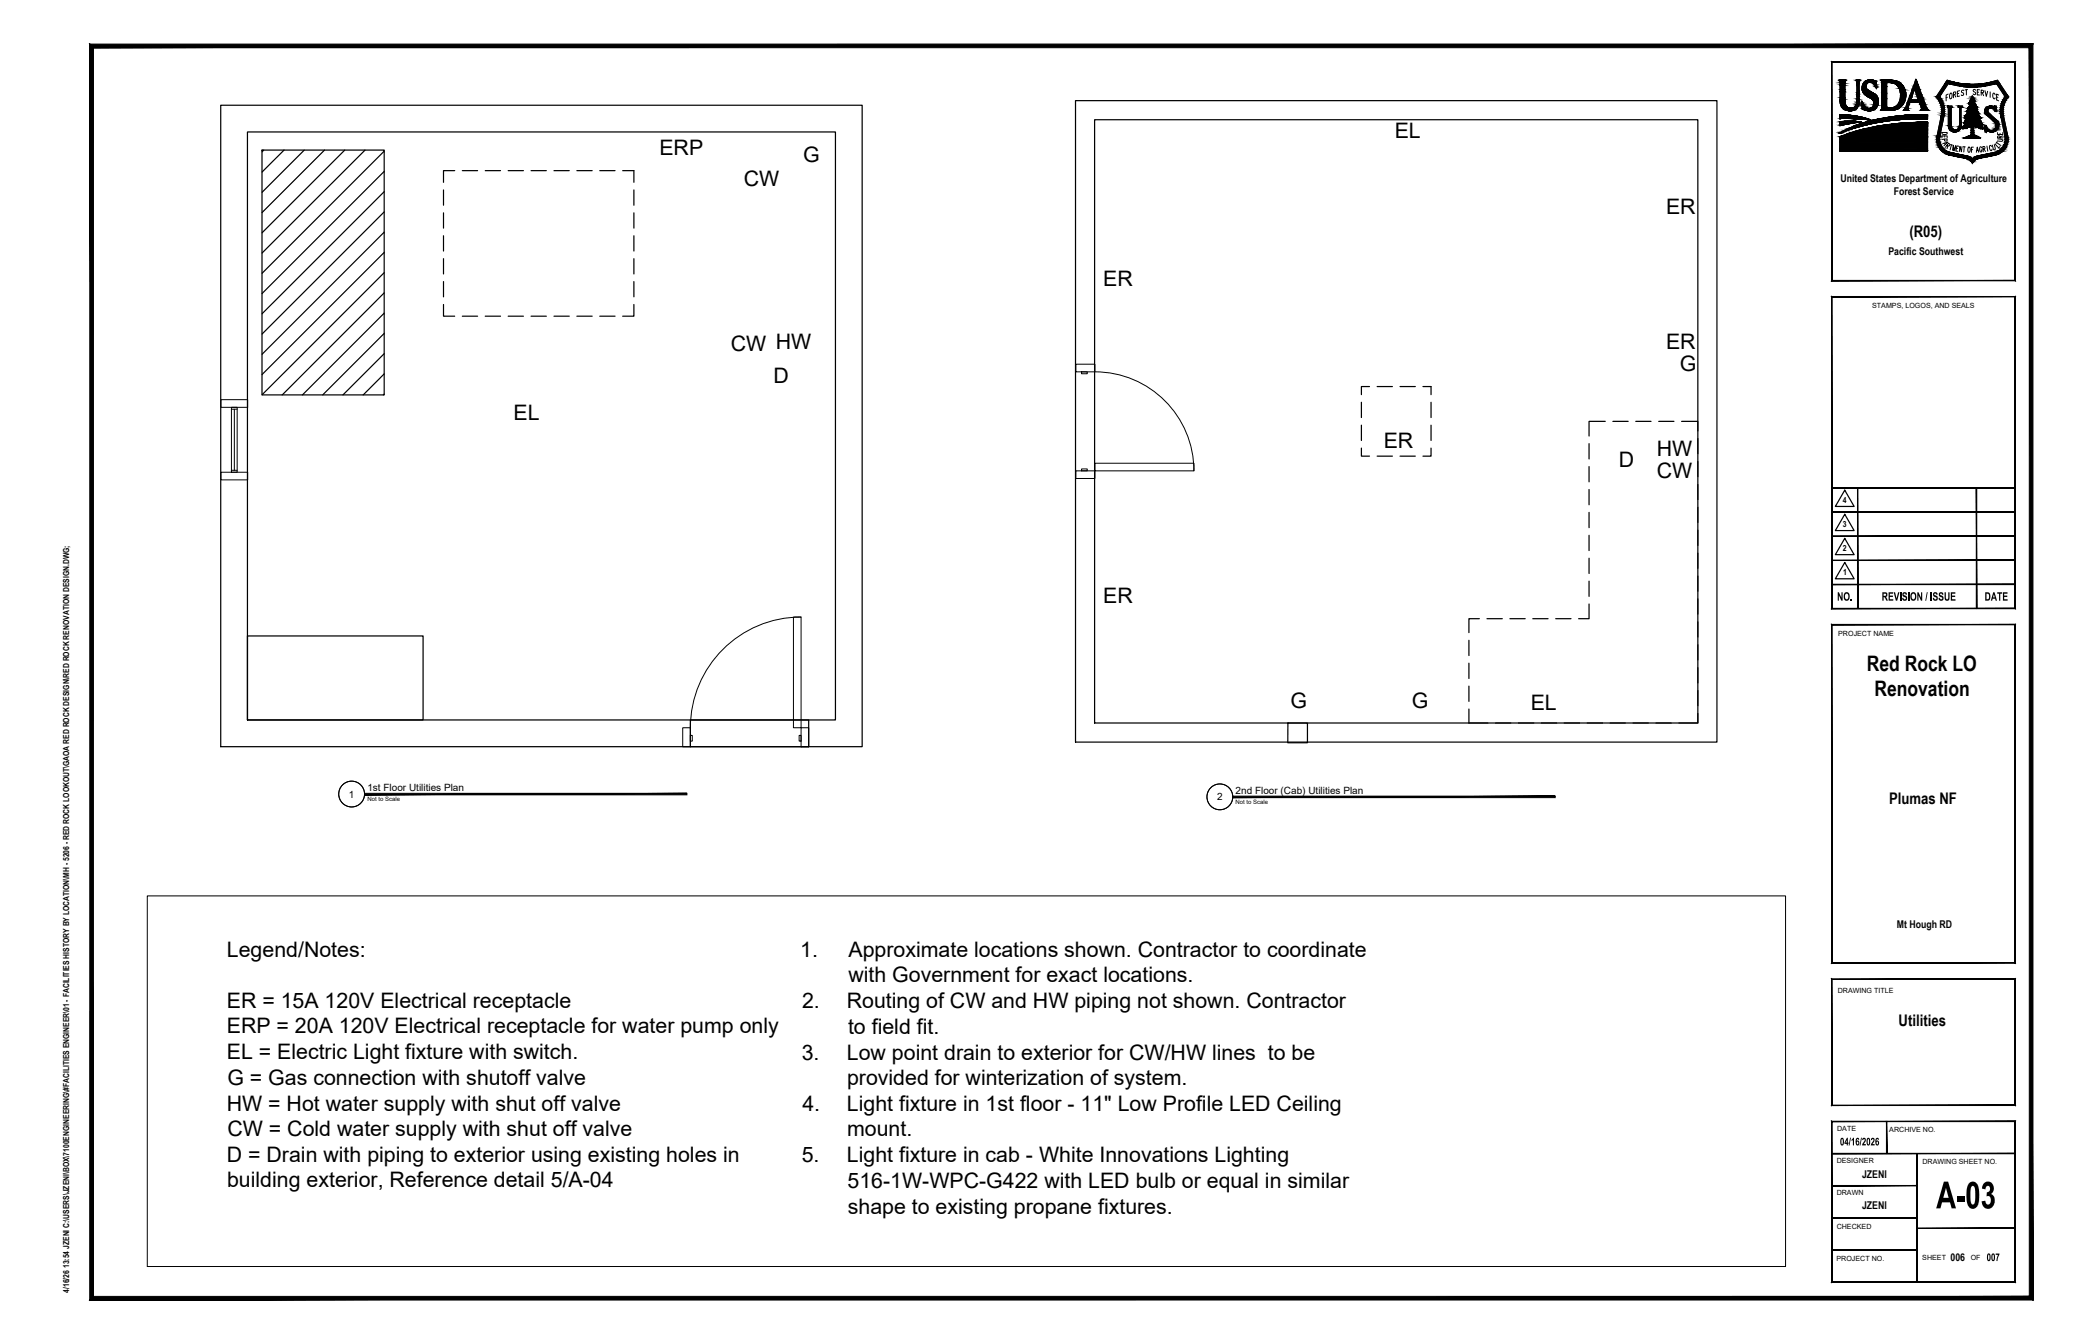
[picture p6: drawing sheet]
<svg xmlns="http://www.w3.org/2000/svg" width="864mm" height="559mm" viewBox="0 0 864 559" stroke-linecap="round" stroke-linejoin="round" font-family="sans-serif">
<defs><g id="words">
<text font-size="17.7" x="805.1" y="502.4">A-03</text>
<g font-size="8.9">
<text x="579.9" y="57.3">EL</text>
<text x="274.2" y="64.3">ERP</text>
<text x="333.9" y="67.3">G</text>
<text x="309.2" y="77.5">CW</text>
<text x="692.7" y="89.1">ER</text>
<text x="458.7" y="119.1">ER</text>
<text x="303.9" y="146.1">CW HW</text>
<text x="692.7" y="145.2">ER</text>
<text x="698.5" y="154.4">G</text>
<text x="321.6" y="159.3">D</text>
<text x="213.5" y="174.4">EL</text>
<text x="575.3" y="186.4">ER</text>
<text x="688.9" y="189.4">HW</text>
<text x="673" y="194.2">D</text>
<text x="688.9" y="198.7">CW</text>
<text x="458.7" y="250.8">ER</text>
<text x="776.3" y="279">Red Rock LO</text>
<text x="779.4" y="289.6">Renovation</text>
<text x="536.5" y="294.5">G</text>
<text x="587" y="294.2">G</text>
<text x="636.4" y="295.3">EL</text>
<text x="94.3" y="397.8">Legend/Notes:</text>
<text x="332.8" y="397.8">1.</text>
<text x="352.8" y="397.8">Approximate locations shown. Contractor to coordinate</text>
<text x="352.8" y="408.5">with Government for exact locations.</text>
<text x="94.3" y="419">ER = 15A 120V Electrical receptacle</text>
<text x="333.5" y="419.2">2.</text>
<text x="352.1" y="419.2">Routing of CW and HW piping not shown. Contractor</text>
<text x="94.3" y="429.7">ERP = 20A 120V Electrical receptacle for water pump only</text>
<text x="352.6" y="429.9">to field fit.</text>
<text x="94.3" y="440.4">EL = Electric Light fixture with switch.</text>
<text x="333.4" y="440.5">3.</text>
<text x="352.1" y="440.5">Low point drain to exterior for CW/HW lines to be</text>
<text x="94.5" y="451">G = Gas connection with shutoff valve</text>
<text x="352.2" y="451.2">provided for winterization of system.</text>
<text x="94.3" y="461.7">HW = Hot water supply with shut off valve</text>
<text x="333.6" y="461.9">4.</text>
<text x="352.1" y="461.9">Light fixture in 1st floor - 11&quot; Low Profile LED Ceiling</text>
<text x="94.6" y="472.4">CW = Cold water supply with shut off valve</text>
<text x="352.2" y="472.5">mount.</text>
<text x="94.3" y="483">D = Drain with piping to exterior using existing holes in</text>
<text x="333.4" y="483.2">5.</text>
<text x="352.1" y="483.2">Light fixture in cab - White Innovations Lighting</text>
<text x="94.4" y="493.7">building exterior, Reference detail 5/A-04</text>
<text x="352.4" y="493.9">516-1W-WPC-G422 with LED bulb or equal in similar</text>
<text x="352.5" y="504.6">shape to existing propane fixtures.</text>
</g>
<g font-size="6.7">
<text x="793.9" y="98.3">(R05)</text>
<text x="785.5" y="334.3">Plumas NF</text>
<text x="789.4" y="426.5">Utilities</text>
</g>
<g font-size="5.5">
<text x="763.8" y="249.7">NO.</text>
<text x="782.4" y="249.7">REVISION / ISSUE</text>
<text x="825.2" y="249.7">DATE</text>
</g>
<g font-size="5.1">
<text x="765" y="476.2">04/16/2026</text>
<text x="826" y="524.3">007</text>
</g>
<g font-size="4.9">
<text x="828.3" y="62.8">L</text>
<text x="828.7" y="61.7">T</text>
</g>
<g font-size="4.4">
<text x="806.4" y="61.7">A</text>
<text x="765.3" y="75.7">United States Department of Agriculture</text>
<text x="787.4" y="81">Forest Service</text>
<text x="785.2" y="105.8">Pacific Southwest</text>
<text x="788.7" y="385.7">Mt Hough RD</text>
<text x="774.2" y="489.8">JZENI</text>
<text x="774.2" y="502.6">JZENI</text>
<text x="811" y="524.3">006</text>
</g>
<g font-size="4.2">
<text x="152.8" y="329">1st Floor Utilities Plan</text>
<text x="145.1" y="331.6">1</text>
<text x="506.1" y="332.8">2</text>
<text x="513.8" y="330.1">2nd Floor (Cab) Utilities Plan</text>
</g>
<g font-size="4">
<text x="806.1" y="60">P</text>
<text x="829.4" y="60">U</text>
</g>
<g font-size="3.5">
<text x="806.1" y="57.1">D</text>
<text x="806.1" y="58.6">E</text>
<text x="829.4" y="58.6">R</text>
<text x="829.4" y="57.1">E</text>
<text x="766.2" y="209.2">4</text>
<text x="766.2" y="219.2">3</text>
<text x="766.3" y="229.2">2</text>
<text x="766.3" y="239.2">1</text>
</g>
<g font-size="3.4">
<text x="28.8" y="527.3" transform="rotate(-90 28.8 527.3)">13:54 JZENI C:\USERS\JZENI\BOX\7100ENGINEERING\#FACILITIES ENGINEER\01 - FACILITIES HISTORY BY LOCATION\MH - 5206 - RED ROCK LOOKOUT\GAOA RED ROCK DESIGN\RED ROCK RENOVATION DESIGN.DWG;</text>
<text x="28.8" y="537.5" transform="rotate(-90 28.8 537.5)">4/16/26</text>
</g>
<g font-size="3">
<text x="778.4" y="128.2">STAMPS, LOGOS, AND SEALS</text>
<text x="764.3" y="264.5">PROJECT NAME</text>
<text x="764.1" y="412.7">DRAWING TITLE</text>
<text x="763.9" y="470.3">DATE</text>
<text x="785.6" y="470.7">ARCHIVE NO.</text>
<text x="763.7" y="483.7">DESIGNER</text>
<text x="799.4" y="484">DRAWING SHEET NO.</text>
<text x="763.7" y="497">DRAWN</text>
<text x="763.7" y="510.8">CHECKED</text>
<text x="763.6" y="524.2">PROJECT NO.</text>
<text x="799.3" y="523.7">SHEET</text>
<text x="819.4" y="523.7">OF</text>
</g>
<g font-size="2.5">
<text x="152.8" y="333.1">Not to Scale</text>
<text x="513.8" y="334.3">Not to Scale</text>
</g>
</g></defs>
<!-- layer: A-Wall -->
<g fill="none" stroke="#000" stroke-width=".51">
<path d="M91.8 43.8h266.7v266.7h-266.7zM102.9 54.9h244.5v244.4h-244.5zM447.2 41.8h266.7v266.7h-266.7zM455.1 49.8h250.9v250.8h-250.9zM108.9 62.4h50.8v101.8h-50.8zM109.7 62.4l-.8 .7M118.1 62.4l-9.2 9.1M126.5 62.4l-17.6 17.6M134.9 62.4l-26 26M143.4 62.4l-34.5 34.4M151.8 62.4l-42.9 42.8M159.7 62.8l-50.8 50.8"/>
<path d="M159.7 71.3l-50.8 50.8M159.7 79.7l-50.8 50.8M184.4 79v6.3M189.1 71h-4.7v4.8M192.2 71h6.4M201.8 71h6.3M211.3 71h6.3M220.8 71h6.4M230.3 71h6.4M239.9 71h6.3M249.4 71h6.3M258.9 71h4.7v4.8"/>
<path d="M263.6 79v6.3M159.7 88.1l-50.8 50.8M159.7 96.5l-50.8 50.8M184.4 88.5v6.3M184.4 98v6.4M263.6 88.5v6.3M263.6 98v6.4M159.7 104.9l-50.8 50.8M159.7 113.4l-50.8 50.7M184.4 107.5v6.4M184.4 117.1v6.3M263.6 107.5v6.4"/>
<path d="M263.6 117.1v6.3M159.7 121.8l-42.4 42.4M159.7 130.2l-33.9 34M159.7 138.6l-25.5 25.6M184.4 126.6v4.9h4.7M192.2 131.5h6.4M201.8 131.5h6.3M211.3 131.5h6.3M220.8 131.5h6.4M230.3 131.5h6.4M239.9 131.5h6.3M249.4 131.5h6.3"/>
<path d="M263.6 126.6v4.9h-4.7M159.7 147l-17.1 17.2M159.7 155.4l-8.7 8.8M159.7 163.9l-.3 .3M566.1 167.3v6.3M566.1 176.8v6.3M569.4 160.7h-3.3v3.4M572.6 160.7h6.4M582.1 160.7h6.4M591.7 160.7h3.3v3.4M595 167.3v6.3M595 176.8v6.3"/>
<path d="M667.4 175.2h-6.7v6.1M670.6 175.2h6.4M680.1 175.2h6.4M689.7 175.2h6.3M699.2 175.2h6.8v4M566.1 186.3v3.4h3.3M572.6 189.7h6.4M582.1 189.7h6.4M595 186.3v3.4h-3.3M660.7 184.5v6.3M660.7 194v6.3M706 182.3v6.4"/>
<path d="M706 191.9v6.3M660.7 203.5v6.4M660.7 213v6.4M706 201.4v6.3M706 210.9v6.4M660.7 222.6v6.3M660.7 232.1v6.3M706 220.4v6.4M706 230v6.3M706 239.5v6.3M615.1 257.2h-4.3v5.8M618.3 257.2h6.3"/>
<path d="M627.8 257.2h6.4M637.3 257.2h6.4M646.9 257.2h6.3M660.7 251.1v6.1h-4.3M660.7 241.6v6.4M706 249v6.4M706 258.5v6.4M102.9 264.4h73v34.9h-73zM610.8 266.2v6.4M610.8 275.7v6.4M706 268.1v6.3M706 277.6v6.3"/>
<path d="M287 299.3h49.3v11.2h-49.3zM610.8 285.3v6.3M610.8 294.8v5.8h7.9M706 296.6v4h-7.9M706 287.1v6.4M535.5 300.6h8.1v8.2h-8.1zM621.8 300.6h6.4M631.4 300.6h6.3M640.9 300.6h6.3M650.4 300.6h6.4M659.9 300.6h6.4M669.5 300.6h6.3"/>
<path d="M679 300.6h6.4M688.5 300.6h6.4"/>
</g>
<!-- layer: A-Door -->
<path d="M447.3 151.4h8v3.2h-8zM449.7 154.6h2.4v.8h-2.4zM455.3 154.6a41.2 41.2 0 0 1 41.1 41.2M447.3 195.8h8v3.1h-8zM449.7 195h2.4v.8h-2.4zM455.3 192.6h41.1v3.2h-41.1zM329.9 256.6h3.2v46h-3.2zM333.1 256.5a46 46 0 0 0-46 46.1M283.9 302.6h3.1v7.9h-3.1zM287 305.8h.8v2.3h-.8zM332.3 305.8h.8v2.3h-.8zM333.1 302.6h3.2v7.9h-3.2z" fill="none" stroke="#000" stroke-width=".42"/>
<!-- layer: G-ANNO-TTLB -->
<g fill="#000" stroke="#000" stroke-width=".42">
<path d="M761.7 116.6l-.1 .2 76.2-.2zM761.6 116.8h76.3zM837.8 25.8l.1 91zM837.8 25.8l.1-.1v91.1zM761.7 25.8l76.2-.1zM761.6 25.7h76.3zM761.6 25.7l.1 90.9zM761.6 25.7v91.1z"/>
<path d="M761.6 212.8h76.2zM761.6 213l76.2-.2z"/>
<path d="M761.6 202.8h76.2zM761.6 203l76.2-.2z"/>
<path d="M761.6 232.9h76.2zM761.6 233l76.2-.1z"/>
<path d="M761.6 222.8h76.2zM761.6 223l76.2-.2z"/>
<path d="M761.6 242.9h76.2zM761.6 243.1l76.2-.2z"/>
<path d="M761.7 252.9l-.1 .2 76.2-.2zM761.6 253.1h76.3zM837.8 123.4l.1 129.7zM837.8 123.4l.1-.1v129.8zM761.7 123.4l76.2-.1zM761.6 123.3h76.3zM761.6 123.3l.1 129.6zM761.6 123.3v129.8z"/>
<path d="M772.3 202.9l.2 50.1zM772.3 202.9l.2 50.1z"/>
<path d="M821.7 202.9l.2 50.1zM821.7 202.9l.2 50.1z"/>
<path d="M151.6 329.8v.7l134-.7zM151.6 330.5l134-.7v.7z"/>
<path d="M512.6 331v.6l134-.6zM512.6 331.6l134-.6v.6z"/>
<path d="M761.7 400.2l-.1 .2 76.2-.2zM761.6 400.4h76.3zM837.8 259.8l.1 140.6zM837.8 259.8l.1-.2v140.8zM761.7 259.8l76.2-.2zM761.6 259.6h76.3zM761.6 259.6l.1 140.6zM761.6 259.6v140.8z"/>
<path d="M761.7 459.5l-.1 .2 76.2-.2zM761.6 459.7h76.3zM837.8 407.2l.1 52.5zM837.9 407v52.7zM761.7 407.2l76.2-.2zM761.6 407h76.3zM761.6 407l.1 52.5zM761.6 407v52.7z"/>
<path d="M761.6 479.5h76.2zM761.6 479.7l76.2-.2z"/>
<path d="M784.4 466.3l.2 13.3zM784.4 466.3l.2 13.3z"/>
<path d="M761.6 492.9h35.5zM761.6 493.1l35.5-.2z"/>
<path d="M761.6 506.3h35.5zM761.6 506.4l35.5-.1z"/>
<path d="M761.6 519.6h35.5zM761.6 519.8l35.5-.2z"/>
<path d="M797.1 510.6h40.7zM797.1 510.8l40.7-.2z"/>
<path d="M761.7 533l-.1 .2 76.2-.2zM761.6 533.2h76.3zM837.8 466.3l.1 66.9zM837.8 466.3l.1-.1v67zM761.7 466.3l76.2-.1zM761.6 466.2h76.3zM761.6 466.2l.1 66.8zM761.6 466.2v67z"/>
<path d="M797 479.6l.2 53.5zM797 479.6l.2 53.5z"/>
<path d="M37.3 540.5h808l-1.5-1.5zM37.3 540.5l1.5-1.5h805zM37.3 18.3v522.2l1.5-1.5zM37.3 18.3l1.6 1.6-.1 519.1zM37.3 18.3l1.6 1.6 806.4-1.6zM38.9 19.9l806.4-1.6-1.5 1.5zM845.3 18.3l-1.5 1.5 1.5 520.7zM843.8 19.8l1.5 520.7-1.5-1.5z"/>
</g>
<g fill="none" stroke="#000" stroke-width=".42">
<circle cx="146.2" cy="330.1" r="5.4"/>
<circle cx="507.2" cy="331.3" r="5.4"/>
</g>
<!-- layer: A-Glaz -->
<path d="M91.9 166.2h11.1v3.2h-11.1zM96.2 169.4h2.4v26.9h-2.4zM96.2 170.1h2.4M97.4 170.1v25.4M91.9 196.3h11.1v3.2h-11.1zM96.2 195.5h2.4" fill="none" stroke="#000" stroke-width=".42"/>
<!-- layer: G-Anno-Text -->
<path d="M767 203.8l3.9 6.8h-7.8zM767 213.8l3.9 6.8h-7.8zM767 223.8l3.9 6.8h-7.8zM767 233.9l3.9 6.7h-7.8z" fill="none" stroke="#000" stroke-width=".51"/>
<!-- layer: LOGOS -->
<g fill="none" stroke="#000" stroke-width=".42">
<path d="M764.6 33.4h3.1l-.6 .8v7.3a2.56 2.56 0 0 0 1.2 3.2 2.56 2.56 0 0 0 3.4-.9l.4-1.5v-3.8v-4.3l-.5-.8h1.9l-.5 1v7.5a4 4 0 0 1-4.2 4.2 4 4 0 0 1-3.7-4.7v-7.2zM775.2 34.2a3.6 3.6 0 0 1 4.9-.1l.1 2.5a2.36 2.36 0 0 0-1.6-2.2 2.36 2.36 0 0 0-2.6 .7l.1 1.7 2.2 1.6a4 4 0 0 1 2.2 5.8 4 4 0 0 1-6.2 .7v-2.7a2.85 2.85 0 0 0 4.3 2.3 2.65 2.65 0 0 0-1.9-4.2 3.8 3.8 0 0 1-1.5-6.1zM782 33.4h3.5a6.3 6.3 0 0 1 6.9 5.9 6.3 6.3 0 0 1-6.4 6.6h-4l.4-.9v-10.7zM784.5 34.3h1a4.5 4.5 0 0 1 4.7 4.9v1.1a4.5 4.5 0 0 1-5.7 4.6zM796.1 37.1l1.5 4.4h-3.1zM796.6 33l4.5 11.8 .8 1.1h-3.3l.4-.8-1.1-2.6h-3.7l-1 2.7 .5 .7h-2.3l.9-1.1zM810 39.1l-.8 .4v2.4M811 38.8l.3-.1a1.51 1.51 0 0 1-.4 2.4 2.13 2.13 0 0 1 .1-2.3zM812.2 39.5l.9-.4v-.9l-.9 .2v2.3M812.7 39.3l.5 1M814.4 38.9l-.5 .1M814.8 37.7l-.9 .2v2.3l.9-.3"/>
<path d="M816.6 37.7a.54 .54 0 0 0-.9 0 .54 .54 0 0 0 .1 .8l.4 .1a.58 .58 0 0 1 .2 .9 .58 .58 0 0 1-.9 0M817.6 37.3v2.2M818.1 37.3l-1 .1M820.1 40l1.1 2M820.1 40l-.8 1.4M821.4 37.5l-.6-.3-.4 .3 .1 .4a.94 .94 0 0 1 .8 1.4h-.5l-.4-.3M822.1 38.3l.6 .1M823.1 37.3h-1v2.1l1 .1M823.8 38.5h.8v-.8l-.8-.3v2.2M824.3 38.5l.5 1.3M825.3 37.7l.6 2.3 .6-2M827.5 38.2v2.3"/>
<path d="M829.6 39.5l-.6-.8a1.49 1.49 0 0 0 .4 2.4l.2-.4M831 39.5l-.8-.4v2.4l.8 .4M765 55.4l6.9-3.4 7.3-2.1 10.7-1.7 11.6-.6v1.9l-10.3 .1-7.9 .9-7.9 1.6zM765 47.6l7.2 .7 5.3 1.5-8.1-.5-4.3 .1zM765 50.6l8.9 .1-8.9 1.5zM765 56.8a100.1 100.1 0 0 1 36.5-6v12h-36.6zM809.7 40.4l-.5 .3M815.4 44.8v7.5M815.4 44.8l.6-.2v-.5h-1.8v.5l.6 .2v7.5a1.73 1.73 0 0 1-1.7 1.7 1.73 1.73 0 0 1-1.8-1.8v-7.4l.3-.2v-.5h-1.8v.5l.3 .2v7.5a2.67 2.67 0 0 0 2.7 2.6 2.67 2.67 0 0 0 2.6-2.7M817.3 47.9l-.4 .5 .6 .1-.3 .8M817.4 51l-1.2 1.6-.1 .8a3.8 3.8 0 0 0 3.2-.9l.4 .2-.2 3.3-3 1.5h6.8l-1.5-.9M817.9 47.2l-.6 .7"/>
<path d="M817.9 49.1l-.1-.1-.6 .4M817.9 49.1l-1.3 2 .8-.1M818.8 42.9l-.1 .3h.5l-1.2 2 .4 .1-.5 1.3 .6-.2-.6 .8M819.4 41.4l-.7 1.5M821.2 42h-.3l.1 .7 1 1.7h-.6l.8 1.1-.3-.1 .3 1 .8 .9h-.5M821.8 56.5l-.1 .1M822.3 47.1l.2 .1M822.3 47.1l1.5 1.9-.8-.1M822.9 49.1l1.5 2.7-.7-.3 .7 1.4-.1 .6-.3-.4-.6 .1v.3l-.6-.6-.9 .1-.9-.8a.99 .99 0 0 0-.4 1.5l.1 1a1.22 1.22 0 0 0 .9 1.8l.1 .1M823 48.9l-.1 .2M825.2 46.7l.6 1 3.7 3.2 .5 1.1M825.2 46.7a2.56 2.56 0 0 1 1.4-2.4 2.56 2.56 0 0 1 2.7 .2v-.4h.8v2.3h-.6a1.45 1.45 0 0 0-1.6-1.6 1.45 1.45 0 0 0-1.2 1.9l3.8 3.5a2.96 2.96 0 0 1-.5 4 2.96 2.96 0 0 1-4.1-.3"/>
<path d="M830 52a2.04 2.04 0 0 1-2 2.3 2.04 2.04 0 0 1-2.1-2.1h-.6v2.7h.6v-1M830.2 40.3l.5 .2M833.7 56.8l-1.8-8.6a9.9 9.9 0 0 1 1.8-8l-3.6-5.5a33.8 33.8 0 0 1-20 0l-3.6 5.5a9.8 9.8 0 0 1 1.8 8l-1.8 8.5a5.6 5.6 0 0 0 4.4 6.7l6.9 1.4M810.6 64.5l7.5 1.6 1 .6 1 1.3 .6-1 1.4-.9 7.5-1.6M810.7 64.5a6.7 6.7 0 0 1-5.3-8l1.8-8.6a8.6 8.6 0 0 0-2.1-7.6l4.5-7a32.6 32.6 0 0 0 21 0l4.5 7a8.8 8.8 0 0 0-2.1 7.6l1.8 8.6a6.7 6.7 0 0 1-5.2 8M811.8 62.5l.4-2.1 .1 2.2 .9-2-.4 2.1M813.5 61.7h.5M814.4 60.8l-.8-.1-.3 2.1 .8 .1M815.8 61l-.3 2.1-.6-2.2-.2 2.1M816.3 61l.8 .1M816.7 61l-.2 2.2M817.8 64.8l2.3 1.2 2.3-1.2"/>
<path d="M818.5 61.3l.1-.1a1.22 1.22 0 0 1-.1 2.1 1.79 1.79 0 0 1 0-2zM819.7 62.2h.5M820.5 61.2h-.8v2.2M822.5 62.6h-.6M822.7 63.3l-.6-2.1-.3 2.1M824 61.5l-.4-.5a1.23 1.23 0 0 0 .2 2.2l.3-.9-.4 .1M824.5 62l.7-.2-.1-.8h-.7l.3 2.1M824.9 61.9l.6 1.1M826.2 60.7l.3 2.2M829.3 63.4l-6.9 1.4"/>
</g>
<g fill="#000" stroke="#000" stroke-width=".42">
<path d="M777.4 33.2h.5zM779.9 36h.2zM782.2 33.4h3.9zM783.2 33.4h2.5zM786 34.3h3.8zM809.6 33.3l1.6 .5h-1.9zM829 33.8l1.6-.5 .3 .5zM765.1 56.8h36.4zM765 49.3h.2zM765 52.2h.2zM765.4 50.5h7.1zM765.2 55.2h.2z"/>
<path d="M766.7 50.5h5.1zM767.6 49.3h8.4zM769.1 46.1h.4zM769.2 49.3h6.9zM775.1 53.6h26.4zM776.6 46h1.3zM776.7 46h1.2zM777.2 45.1h2.6zM778.8 50h8.6zM782 49.3h19.5zM782 45.9h.2zM785 44.9h4.6z"/>
<path d="M787 51.6h14.5zM789.1 51.4h12.4zM789.2 51.3h12.3zM790.6 51.2h10.9zM791 51.2h10.5zM791.1 51.2h10.4zM791.5 48h10zM791.6 45.8h1.9zM791.9 48h9.6zM792.5 47.9h9zM793.7 47.9h7.8zM795.1 50.9h6.4z"/>
<path d="M796.8 50.9h4.7zM796.9 47.7h4.6zM797 50.9h4.5zM797.8 50.9h3.7zM798.2 50.8h3.3zM798.3 47.6h3.2zM798.4 50.8h3.1zM799.5 47.6h1.9zM799.9 50.8h1.6zM800.3 50.8h1.2zM800.4 49.4h1.1zM800.4 50.8h.6z"/>
<path d="M799.8 47.6h1.4zM812.3 54.9h.5zM812.3 54.9h.9zM816.1 53.4h.3zM816.6 51.1h.2zM816.7 57.4h.3zM817 57.2h6zM817 51.6h6.7zM817 48.3h.3zM817.3 49h5.5zM817.2 49.1h.2zM817.6 57.5h.3z"/>
<path d="M817.9 46.5h.3zM818.7 42.8h2.3zM818.7 43.1h.2zM819.4 41.4h1.4zM819.6 52.5h1zM820.3 57.5h.5zM822.2 56.9h.2zM822.5 57.4h.2zM822.5 47.2h.3zM823.1 49h.3zM824.2 51.7l.2 .1zM824.1 53.1h.2z"/>
<path d="M825.3 52.2h.6zM827.5 54.8h1.2zM827.5 44.1h.5zM819.6 67.2h1l-.3 .4z"/>
<path d="M765.1 34.2h2zM765.1 34.2h2zM765.1 34.2h2zM765.1 34.2h2z"/>
<path d="M765.1 34.2h2zM765.1 34.2h2zM765.1 34.2h2zM765.1 34.2h2zM765.1 34.2h2zM765.1 34.2h2z"/>
<path d="M765.1 34.2h2zM765.1 34.2h2zM765.1 34.2h2zM765.1 34.2h2z"/>
<path d="M765.1 34.2l2 .1zM765.1 34.2l2 .1z"/>
<path d="M765.1 34.3h2zM765.1 34.3h2zM765.1 34.3h2zM765.1 34.3h2z"/>
<path d="M765.1 34.3l2 .4v-.4zM765.1 34.3l2 .4h-2z"/>
<path d="M765.1 34.7l2 .4v-.4zM765.1 34.7l2 .4h-2z"/>
<path d="M765.1 35.1l2 .5v-.5zM765.1 35.1l2 .5h-2z"/>
<path d="M765.1 35.6l2 1.6v-1.6zM765.1 35.6l2 1.6h-2z"/>
<path d="M765.1 37.2l2 .9v-.9zM765.1 37.2l2 .9h-2z"/>
<path d="M765.1 38.1l2 2.5v-2.5zM765.1 38.1l2 2.5h-2z"/>
<path d="M765 34.1h2.2zM765 34.1l2.1 .1z"/>
<path d="M765 33.9l2.2 .1zM765 33.9l2.2 .1z"/>
<path d="M765 34h2.2zM765 34l2.2 .1z"/>
<path d="M765 33.8h2.2zM765 33.8l2.2 .1z"/>
<path d="M764.9 33.8h2.4zM764.9 33.8h2.3z"/>
<path d="M764.9 33.7h2.4zM764.9 33.7l2.4 .1z"/>
<path d="M764.8 33.7h2.6zM764.8 33.7h2.5z"/>
<path d="M764.8 33.6h2.6zM764.8 33.6l2.6 .1z"/>
<path d="M764.8 33.6h2.6zM764.8 33.6h2.6z"/>
<path d="M764.8 33.6h2.6zM764.8 33.6h2.6z"/>
<path d="M764.6 33.5h2.9zM764.6 33.5l2.8 .1z"/>
<path d="M764.6 33.4h3zM764.6 33.4h3z"/>
<path d="M764.6 33.4h3zM764.6 33.4l2.9 .1z"/>
<path d="M764.6 33.4h3zM764.6 33.4h3zM764.6 33.4h3zM764.6 33.4h3z"/>
<path d="M764.6 33.4h3zM764.6 33.4h3.1z"/>
<path d="M764.6 33.4h3zM764.6 33.4h3z"/>
<path d="M764.6 33.4h3.1zM764.6 33.4h3.1z"/>
<path d="M772.1 34.3l.9 .1zM772.1 34.3l.9 .1z"/>
<path d="M772.1 34.4h.9zM772.1 34.4h.9zM772.1 34.4h.9zM772.1 34.4h.9z"/>
<path d="M772.1 34.4h.9zM772.1 34.4h.9z"/>
<path d="M772.1 34.4l.9 .1zM772.1 34.4l.9 .1z"/>
<path d="M772.1 34.5l.9 .1zM772.1 34.5l.9 .1zM772.1 34.6h.9zM772.1 34.6h.9z"/>
<path d="M772.1 34.6h.9zM772.1 34.6h.9zM772.1 34.6h.9zM772.1 34.6h.9z"/>
<path d="M772.1 34.6h.9zM772.1 34.6h.9zM772.1 34.6h.9zM772.1 34.6h.9z"/>
<path d="M772.1 34.6l.9 .1zM772.1 34.6l.9 .1z"/>
<path d="M772.1 34.7l.9 .2zM772.1 34.7l.9 .2z"/>
<path d="M772.1 34.9l.9 3.6v-3.6zM772.1 34.9l.9 3.6h-.9z"/>
<path d="M772.1 38.5l.9 .5v-.5zM772.1 38.5l.9 .5h-.9z"/>
<path d="M772.1 39l.9 .1zM772.1 39l.9 .1z"/>
<path d="M772.1 39.1l.9 .1zM772.1 39.1l.9 .1z"/>
<path d="M772.1 39.2l.9 .2zM772.1 39.2l.9 .2z"/>
<path d="M772.1 39.4l.9 .6v-.6zM772.1 39.4l.9 .6h-.9z"/>
<path d="M772 34.1l1.1 .1zM772 34.1l1.1 .1z"/>
<path d="M772.1 34.2l1 .1zM772.1 34.2l1 .1z"/>
<path d="M772.1 34.3h1zM772.1 34.3h.9z"/>
<path d="M772 33.9l1.1 .1zM772 33.9l1.1 .1z"/>
<path d="M772 34h1.1zM772 34l1.1 .1z"/>
<path d="M771.9 33.8h1.3zM771.9 33.8l1.2 .1z"/>
<path d="M771.9 33.7h1.3zM771.9 33.7l1.3 .1z"/>
<path d="M771.8 33.6h1.5zM771.8 33.6l1.4 .1z"/>
<path d="M771.8 33.5h1.5zM771.8 33.5l1.5 .1z"/>
<path d="M771.8 33.5h1.5zM771.8 33.5h1.5z"/>
<path d="M771.8 33.5h1.5zM771.8 33.5h1.5zM771.8 33.5h1.5zM771.8 33.5h1.5z"/>
<path d="M771.7 33.5h1.7zM771.7 33.5h1.6z"/>
<path d="M771.7 33.4h1.7zM771.7 33.4l1.7 .1z"/>
<path d="M771.7 33.4h1.8zM771.7 33.4h1.7z"/>
<path d="M771.6 33.4h1.9zM771.6 33.4h1.9z"/>
<path d="M771.7 33.4h1.8zM771.7 33.4h1.8z"/>
<path d="M771.7 33.4h1.8zM771.6 33.4h1.9zM771.6 33.4h1.9zM771.6 33.4h1.9z"/>
<path d="M774.3 35.7l1.6 .1zM774.3 35.7l1.6 .1z"/>
<path d="M774.3 35.8l1.6 .2zM774.3 35.8l1.6 .2z"/>
<path d="M774.3 36l1.6 .1zM774.3 36l1.6 .1z"/>
<path d="M774.3 36.1l1.6 .2zM774.3 36.1l1.6 .2z"/>
<path d="M774.4 35.7h1.5zM774.3 35.7h1.6z"/>
<path d="M774.3 36.3l1.6 .2v-.2zM774.3 36.3l1.6 .2h-1.6z"/>
<path d="M774.4 35.5h1.5zM774.4 35.5l1.5 .2z"/>
<path d="M774.5 35.3l1.4 .2v-.2zM774.5 35.3l1.4 .2h-1.5z"/>
<path d="M774.3 36.5l1.7 .1zM774.3 36.5l1.7 .1z"/>
<path d="M774.5 35.3h1.5zM774.5 35.3h1.4z"/>
<path d="M774.3 36.6l1.8 .2-.1-.2zM774.3 36.6l1.8 .2h-1.8z"/>
<path d="M774.6 35.1h1.4zM774.6 35.1l1.4 .2z"/>
<path d="M774.3 36.8l1.9 .2zM774.3 36.8l1.9 .2z"/>
<path d="M774.7 34.9h1.4zM774.7 34.9l1.3 .2z"/>
<path d="M774.7 34.9h1.5zM774.7 34.9h1.4z"/>
<path d="M774.3 37h1.9zM774.3 37h1.9z"/>
<path d="M774.7 34.8h1.5zM774.7 34.8l1.5 .1z"/>
<path d="M774.3 37l2.1 .2zM774.3 37l2.1 .2z"/>
<path d="M774.8 34.6h1.6zM774.8 34.6l1.4 .2z"/>
<path d="M774.9 34.6h1.5zM774.9 34.6h1.5z"/>
<path d="M774.3 37.2l2.2 .1zM774.3 37.2l2.2 .1z"/>
<path d="M774.3 37.3l2.3 .1zM774.3 37.3l2.3 .1z"/>
<path d="M774.9 34.5h1.6zM774.9 34.5l1.5 .1z"/>
<path d="M774.9 34.5h1.6zM774.9 34.5h1.6z"/>
<path d="M774.3 37.4l2.5 .1zM774.3 37.4l2.5 .1z"/>
<path d="M775.1 34.3h1.7zM775.1 34.3l1.4 .2z"/>
<path d="M774.3 37.5h2.5zM774.3 37.5h2.5z"/>
<path d="M774.3 37.5l2.6 .1zM774.3 37.5l2.6 .1z"/>
<path d="M774.3 37.6l3 .2zM774.3 37.6l3 .2z"/>
<path d="M775.1 34.2h1.9zM775.1 34.2l1.7 .1z"/>
<path d="M775.2 34.2h2zM775.2 34.2h1.8z"/>
<path d="M775.2 34.2h2zM775.2 34.2h2z"/>
<path d="M774.4 37.8l3.2 .2zM774.4 37.8l3.2 .2z"/>
<path d="M775.2 34.2h2.3zM775.2 34.2h2z"/>
<path d="M774.4 38l3.5 .2zM774.4 38l3.5 .2z"/>
<path d="M777.4 33.2h.8zM777.2 33.2h1z"/>
<path d="M774.5 38.2l3.8 .2zM774.5 38.2l3.8 .2z"/>
<path d="M777.2 33.2h1.1zM777.1 33.2h1.2z"/>
<path d="M777.1 33.2l1.3 .1zM777 33.3h1.4z"/>
<path d="M774.6 38.4l4.1 .2-.4-.2zM774.6 38.4l4.1 .2h-3.9z"/>
<path d="M777 33.3h1.4zM777 33.3h1.4z"/>
<path d="M777 33.3h1.5zM776.9 33.3h1.6z"/>
<path d="M776.9 33.3h1.7zM776.8 33.3h1.8z"/>
<path d="M776.8 33.3h1.9zM776.8 33.3h1.9z"/>
<path d="M776.8 33.3l2.2 .1zM776.5 33.4h2.5z"/>
<path d="M774.8 38.6l4.2 .2zM774.8 38.6l4.2 .2z"/>
<path d="M776.5 33.4h2.6zM776.4 33.4h2.7z"/>
<path d="M774.9 38.8h4.2zM774.9 38.8h4.2z"/>
<path d="M775 38.8l4.2 .1zM775 38.8l4.2 .1z"/>
<path d="M776.4 33.4l3.1 .2zM776.1 33.6h3.4z"/>
<path d="M775 38.9h4.3zM775 38.9h4.3z"/>
<path d="M775 38.9l4.3 .1zM775 38.9l4.3 .1z"/>
<path d="M775.1 39l4.4 .1zM775.1 39l4.4 .1z"/>
<path d="M775.1 39.1l4.7 .2-.3-.2zM775.1 39.1l4.7 .2h-4.4z"/>
<path d="M776.1 33.6h3.5zM776 33.6h3.6z"/>
<path d="M776 33.6l3.8 .1zM775.8 33.7h4z"/>
<path d="M775.4 39.3l4.5 .1zM775.4 39.3l4.5 .1z"/>
<path d="M775.8 33.7l4.2 .1zM775.7 33.8h4.3z"/>
<path d="M775.5 39.4l4.6 .2zM775.5 39.4l4.6 .2z"/>
<path d="M775.7 33.8h4.3zM775.7 33.8h4.3z"/>
<path d="M775.7 33.8h4.3zM775.6 33.8h4.4z"/>
<path d="M775.6 33.8l4.5 .1zM775.6 33.8l4.5 .1z"/>
<path d="M775.5 33.9l4.6 .1zM775.5 34h4.6z"/>
<path d="M775.5 34h4.6zM775.4 34h4.7zM775.4 34h4.7zM775.4 34h4.7z"/>
<path d="M775.4 34h4.7zM775.4 34h4.7z"/>
<path d="M775.4 34h4.7zM775.4 34h4.7z"/>
<path d="M775.4 34l4.7 .1zM775.4 34l4.7 .1z"/>
<path d="M775.3 34.1l4.8 .1zM775.3 34.1l4.8 .1z"/>
<path d="M777.5 34.2h2.6zM777.5 34.2h2.6z"/>
<path d="M777.7 34.2h2.4zM777.7 34.2h2.4z"/>
<path d="M778 34.2l2.1 .1zM778 34.2l2.1 .1z"/>
<path d="M778.1 34.3h2zM778.1 34.3h2z"/>
<path d="M778.3 34.3l1.8 .1zM778.3 34.3l1.8 .1z"/>
<path d="M778.4 34.4h1.7zM778.4 34.4h1.7z"/>
<path d="M778.6 34.4l1.5 .2zM778.6 34.4l1.5 .2z"/>
<path d="M775.7 39.6h4.5zM775.7 39.6h4.5z"/>
<path d="M778.9 34.6l1.2 .2v-.2zM778.9 34.6l1.2 .2z"/>
<path d="M779.1 34.8l1 .3v-.3zM779.1 34.8l1 .3z"/>
<path d="M779.4 35.1l.7 .3v-.3zM779.4 35.1l.7 .3z"/>
<path d="M779.6 35.4l.5 .2v-.2zM779.6 35.4l.5 .2z"/>
<path d="M779.7 35.6l.4 .1zM779.7 35.6l.4 .1z"/>
<path d="M779.8 35.7l.3 .2zM779.8 35.7l.3 .2z"/>
<path d="M779.8 35.9h.3zM779.8 35.9h.3zM779.9 35.9h.2zM779.9 35.9h.2z"/>
<path d="M779.9 35.9l.2 .1zM779.9 35.9l.2 .1zM779.9 36h.2z"/>
<path d="M779.9 36l.2 .1zM779.9 36l.2 .1z"/>
<path d="M779.9 36.1l.2 .1zM779.9 36.1l.2 .1z"/>
<path d="M780 36.3l.2 .2zM780 36.3l.2 .2z"/>
<path d="M775.8 39.6l4.5 .2zM775.8 39.6l4.5 .2z"/>
<path d="M776 39.8l4.4 .2zM776 39.8l4.4 .2z"/>
<path d="M776.2 40h4.2zM776.2 40h4.2z"/>
<path d="M782.4 34.3l2.1 .1zM782.4 34.3l2.1 .1z"/>
<path d="M782.4 34.4h2.1zM782.4 34.4h2.1z"/>
<path d="M782.4 34.4h2.1zM782.4 34.4h2.1z"/>
<path d="M782.4 34.4h2.1zM782.4 34.4h2.1z"/>
<path d="M782.4 34.4l2.1 .1zM782.4 34.4l2.1 .1z"/>
<path d="M782.4 34.5l2.1 1.4v-1.4zM782.4 34.5l2.1 1.4h-2.1z"/>
<path d="M782.4 35.9l2.1 2.8v-2.8zM782.4 35.9l2.1 2.8h-2.1z"/>
<path d="M782.4 38.7l2.1 2.3v-2.3zM782.4 38.7l2.1 2.3h-2.1z"/>
<path d="M782.4 34.3h3.1zM782.4 34.3h2.1z"/>
<path d="M783.2 33.4h2.8zM782.7 33.4h3.3z"/>
<path d="M782.7 33.4h3.3zM782.4 33.4h3.6z"/>
<path d="M782.4 33.4h3.7zM782.2 33.4h3.9zM782.2 33.4h3.9z"/>
<path d="M782.2 33.4h4zM782.1 33.4h4.1z"/>
<path d="M782.1 33.4h4.2zM782.1 33.4h4.2z"/>
<path d="M782.1 33.4h4.4zM782 33.4h4.5z"/>
<path d="M782 33.4h4.5zM782 33.4h4.5z"/>
<path d="M782 33.4h4.6zM782 33.4h4.6z"/>
<path d="M782 33.4h4.6zM782 33.4h4.6z"/>
<path d="M782 33.4h4.7zM782 33.4h4.7z"/>
<path d="M782 33.4h5.1zM782 33.4h5.1z"/>
<path d="M782.1 33.4h5.2zM782.1 33.4h5.2z"/>
<path d="M782.1 33.4l5.4 .1zM782.1 33.4l5.4 .1z"/>
<path d="M782.1 33.5l5.9 .1zM782.1 33.5l5.9 .1zM782.2 33.6h5.8zM782.2 33.6h5.8z"/>
<path d="M782.2 33.6l6.2 .1zM782.2 33.6l6.2 .1zM782.3 33.7h6.1zM782.3 33.7h6.1z"/>
<path d="M782.3 33.7l6.6 .1zM782.3 33.7l6.6 .1z"/>
<path d="M782.3 33.8l6.9 .2zM782.3 33.8l6.9 .2z"/>
<path d="M782.4 34h6.9zM782.4 34h6.9z"/>
<path d="M782.4 34l7.3 .3-.4-.3zM782.4 34l7.3 .3h-7.3zM782.4 34.3h7.3zM782.4 34.3h7.3z"/>
<path d="M782.4 34.3h7.4zM782.4 34.3h7.4zM782.4 34.3h7.4zM782.4 34.3h7.4z"/>
<path d="M785.5 34.3h4.3zM785.5 34.3h4.3z"/>
<path d="M786 34.3h3.8zM786 34.3h3.8zM786 34.3h3.8z"/>
<path d="M786.2 34.3h3.6zM786.2 34.3h3.6z"/>
<path d="M786.2 34.3l3.6 .1zM786.2 34.3l3.6 .1z"/>
<path d="M786.3 34.4h3.6zM786.3 34.4h3.6z"/>
<path d="M786.4 34.4h3.5zM786.4 34.4h3.5z"/>
<path d="M786.6 34.4h3.3zM786.6 34.4h3.3z"/>
<path d="M786.7 34.4h3.3zM786.7 34.4h3.3z"/>
<path d="M786.9 34.4l3.2 .1zM786.9 34.4l3.2 .1z"/>
<path d="M787.2 34.5l3 .1zM787.2 34.5l3 .1z"/>
<path d="M787.4 34.6h2.8zM787.4 34.6h2.8z"/>
<path d="M787.5 34.6l2.9 .2zM787.5 34.6l2.9 .2z"/>
<path d="M787.8 34.8l2.8 .1zM787.8 34.8l2.8 .1z"/>
<path d="M788.1 34.9l2.5 .1zM788.1 34.9l2.5 .1z"/>
<path d="M788.2 35l2.6 .1zM788.2 35l2.6 .1z"/>
<path d="M788.4 35.1h2.4zM788.4 35.1h2.4z"/>
<path d="M788.4 35.1l2.5 .2zM788.4 35.1l2.5 .2z"/>
<path d="M788.5 35.3l2.5 .1zM788.5 35.3l2.5 .1z"/>
<path d="M788.7 35.4l2.5 .2zM788.7 35.4l2.5 .2z"/>
<path d="M788.9 35.6h2.3zM788.9 35.6h2.3z"/>
<path d="M788.9 35.6l2.5 .3-.2-.3zM788.9 35.6l2.5 .3h-2.3z"/>
<path d="M789.1 35.9h2.3zM789.1 35.9h2.3z"/>
<path d="M789.2 35.9l2.4 .3-.2-.3zM789.2 35.9l2.4 .3h-2.3z"/>
<path d="M789.3 36.2l2.3 .1zM789.3 36.2l2.3 .1z"/>
<path d="M789.4 36.3l2.3 .1zM789.4 36.3l2.3 .1z"/>
<path d="M789.5 36.4l2.2 .1zM789.5 36.4l2.2 .1z"/>
<path d="M789.5 36.5l2.3 .1zM789.5 36.5l2.3 .1z"/>
<path d="M789.5 36.6l2.4 .2-.1-.2zM789.5 36.6l2.4 .2h-2.2z"/>
<path d="M789.7 36.8l2.2 .1zM789.7 36.8l2.2 .1z"/>
<path d="M789.7 36.9l2.4 .4-.2-.4zM789.7 36.9l2.4 .4h-2.2z"/>
<path d="M789.9 37.3l2.2 .2zM789.9 37.3l2.2 .2z"/>
<path d="M789.9 37.5l2.3 .4-.1-.4zM789.9 37.5l2.3 .4h-2.2z"/>
<path d="M790 37.9l2.3 .2zM790 37.9l2.3 .2z"/>
<path d="M790.1 38.1l2.2 .1zM790.1 38.1l2.2 .1z"/>
<path d="M790.1 38.2l2.3 .2zM790.1 38.2l2.3 .2z"/>
<path d="M790.1 38.4h2.3zM790.1 38.4h2.3z"/>
<path d="M790.2 38.4l2.2 .1zM790.2 38.4l2.2 .1z"/>
<path d="M790.2 38.5h2.2zM790.2 38.5h2.2z"/>
<path d="M790.2 38.5l2.2 .1zM790.2 38.5l2.2 .1z"/>
<path d="M790.2 38.6l2.2 .2zM790.2 38.6l2.2 .2z"/>
<path d="M790.2 38.8l2.2 .1zM790.2 38.8l2.2 .1z"/>
<path d="M790.2 38.9l2.2 .3v-.3zM790.2 38.9l2.2 .3h-2.2zM790.2 39.2h2.2zM790.2 39.2h2.2z"/>
<path d="M790.2 39.2l2.3 .4-.1-.4zM790.2 39.2l2.3 .4h-2.3z"/>
<path d="M790.2 39.8l2.2 .2zM790.2 39.8l2.2 .2z"/>
<path d="M790.2 40h2.2zM790.2 40l2.2 .1z"/>
<path d="M790.2 39.6h2.3zM790.2 39.6l2.2 .2z"/>
<path d="M794.2 39.6l.7 .8 .3-.8zM794.2 39.6l.7 .8h-1z"/>
<path d="M795 37.5l.2 2.1 .7-2.1zM795 37.5l.2 2.1h-1z"/>
<path d="M795.1 37.1l.8 .4 .2-.4zM795.1 37.1l.8 .4h-.9z"/>
<path d="M796.6 33l.2 .2zM796.6 33l.2 .2z"/>
<path d="M796.6 33.2l.4 .5zM796.6 33.2l.4 .5h-.6z"/>
<path d="M796.4 33.7l1.2 1.8-.6-1.8zM796.4 33.7l1.2 1.8h-1.9z"/>
<path d="M795.7 35.5l2.1 .4-.2-.4zM795.7 35.5l2.1 .4h-2.2z"/>
<path d="M795.6 35.9l2.6 1.2-.4-1.2zM795.6 35.9l2.6 1.2h-3.1z"/>
<path d="M796.1 37.1l2.2 .1zM796.1 37.1l2.2 .1z"/>
<path d="M796.1 37.2l2.9 2.1-.7-2.1zM796.1 37.2l2.9 2.1h-2.1z"/>
<path d="M796.9 39.3l2.5 1.1-.4-1.1zM796.9 39.3l2.5 1.1h-2.2z"/>
<path d="M808.7 34.8l-2.2 5.4 3.5-5.4zM808.7 34.8l-2.2 5.4h-1.4z"/>
<path d="M808.7 34.7h1.4zM808.7 34.7l1.3 .1z"/>
<path d="M809.3 33.8l3.5 .4-1.6-.4zM809.3 33.8l3.5 .4h-3.7z"/>
<path d="M809.1 34.2l5.3 .4-1.6-.4zM809.1 34.2l5.3 .4h-5.6z"/>
<path d="M808.8 34.6l6.5 .1zM808.8 34.6l6.5 .1z"/>
<path d="M810.1 34.7l5.9 .1zM810.1 34.7l5.9 .1z"/>
<path d="M810.5 34.8l7.1 .2zM810.5 34.8l7.1 .2z"/>
<path d="M811.1 35l8.2 .1zM811.1 35l8.2 .1z"/>
<path d="M820.1 40l.2 .3zM820.1 40l.2 .3h-.4z"/>
<path d="M817.8 36.2h4.6zM817.8 36.2h3.1z"/>
<path d="M816.2 36h7.8zM816.2 36l6.2 .2z"/>
<path d="M814.7 35.8l9.3 .2 1.5-.2zM814.7 35.8l9.3 .2z"/>
<path d="M813.1 35.5l12.4 .3 1.6-.3zM813.1 35.5l12.4 .3h-10.8z"/>
<path d="M811.6 35.1l15.5 .4 1.5-.4zM811.6 35.1l15.5 .4h-14z"/>
<path d="M811.4 35.1h17.4zM811.4 35.1h17.2z"/>
<path d="M822.6 35h6.5zM820.9 35.1h7.9z"/>
<path d="M824.2 34.8h5.5zM822.6 35h6.5z"/>
<path d="M824.9 34.7h5.2zM824.2 34.8h5.5z"/>
<path d="M829 33.8l2.2 .4-.3-.4zM827.4 34.2l1.6-.4 2.2 .4z"/>
<path d="M827.4 34.2l4 .4-.2-.4zM825.8 34.6l1.6-.4 4 .4z"/>
<path d="M825.8 34.6l5.7 .1zM824.9 34.7h6.6z"/>
<path d="M830.1 34.7l5 5.5-3.6-5.5zM830.1 34.7l5 5.5h-1.4z"/>
<path d="M765.1 42.3h2.1zM765.1 42.3h2.1z"/>
<path d="M765 47.6h.4zM765 47.6h.4z"/>
<path d="M765 49.3h.3zM765 49.3h.2z"/>
<path d="M765 47.6h.5zM765 47.6h.5z"/>
<path d="M765 47.6h.5zM765 47.6h.5z"/>
<path d="M765 47.6h.5zM765 47.6h.5z"/>
<path d="M765 52.1h.5zM765 52.1l.2 .1z"/>
<path d="M765 47.6h.5zM765 47.6h.5z"/>
<path d="M765 47.6h.7zM765 47.6h.7z"/>
<path d="M765 47.6l1.1 .1zM765 47.6l1.1 .1z"/>
<path d="M765 49.3h.9zM765 49.3h.9z"/>
<path d="M765 49.3h.9zM765 49.3h.3z"/>
<path d="M765 49.3h.9zM765 49.3h1z"/>
<path d="M765 49.3h1zM765 49.3h1z"/>
<path d="M765 49.3h1zM765 49.3h1.1z"/>
<path d="M765.6 55l-.2 .2 .6-.2zM765.2 55.2l.4-.2z"/>
<path d="M765.7 54.9h.6zM765.6 55h.4z"/>
<path d="M765.8 54.9h.6zM765.7 54.9h.6z"/>
<path d="M765.8 54.9h.6zM765.8 54.9h.6z"/>
<path d="M765.9 54.8h.5zM765.8 54.9h.6z"/>
<path d="M765 47.7h1.5zM765 47.7h1.5z"/>
<path d="M765 47.7h1.9zM765 47.7h1.9z"/>
<path d="M765.9 54.8h.7zM765.9 54.8h.5z"/>
<path d="M766.1 54.7h.7zM765.9 54.8h.7z"/>
<path d="M765 51.8l.5 .3 1.3-.3zM765 51.8l.5 .3h-.5z"/>
<path d="M765 47.7h2.2zM765 47.7h2.2z"/>
<path d="M765 51.8h2zM765 51.8h1.8z"/>
<path d="M765.1 40.6l2 .6v-.6zM765.1 40.6l2 .6h-2z"/>
<path d="M765.1 41.2l2 .2zM765.1 41.2l2 .2z"/>
<path d="M765.1 41.4l2 .1zM765.1 41.4l2 .1z"/>
<path d="M765.1 41.5h2zM765.1 41.5h2z"/>
<path d="M765.1 41.5l2 .1zM765.1 41.5l2 .1z"/>
<path d="M765.1 41.6h2zM765.1 41.6h2z"/>
<path d="M765.1 41.6h2zM765.1 41.6h2z"/>
<path d="M765.1 41.6l2 .1zM765.1 41.6l2 .1z"/>
<path d="M765.1 41.7l2 .2zM765.1 41.7l2 .2zM765.1 41.9h2zM765.1 41.9h2z"/>
<path d="M765.1 41.9l2 .2v-.2zM765.1 41.9l2 .2h-2z"/>
<path d="M765.1 42.1l2 .1zM765.1 42.1l2 .1z"/>
<path d="M765.1 42.2h2.1zM765.1 42.2h2.1z"/>
<path d="M765.1 42.2l2.1 .1zM765.1 42.2l2.1 .1z"/>
<path d="M765.1 42.3l2.1 .1zM765.1 42.3l2.1 .1z"/>
<path d="M765.1 42.4l2.1 .4v-.4zM765.1 42.4l2.1 .4h-2.1z"/>
<path d="M765 47.7l2.8 .1zM765 47.7l2.8 .1z"/>
<path d="M765.1 42.8h2.1zM765.1 42.8h2.1z"/>
<path d="M765.2 42.8l2 .3v-.3zM765.2 42.8l2 .3h-2z"/>
<path d="M765.2 43.1l2.1 .2zM765.2 43.1l2.1 .2z"/>
<path d="M766.4 54.5h.8zM766.1 54.7h.7z"/>
<path d="M765.3 43.3l2.1 .1zM765.3 43.3l2.1 .1z"/>
<path d="M765.3 43.4l2.1 .1zM765.3 43.4l2.1 .1z"/>
<path d="M765.3 43.5l2.2 .3-.1-.3zM765.3 43.5l2.2 .3h-2.1zM765.4 43.8h2.1zM765.4 43.8h2.1z"/>
<path d="M766.6 54.4h.9zM766.4 54.5h.8z"/>
<path d="M765.4 43.8l2.2 .1zM765.4 43.8l2.2 .1z"/>
<path d="M765.5 43.9l2.1 .1zM765.5 43.9l2.1 .1z"/>
<path d="M765.5 44l2.2 .1zM765.5 44l2.2 .1z"/>
<path d="M765.6 44.1l2.1 .1zM765.6 44.1l2.1 .1z"/>
<path d="M766.7 54.4h1zM766.6 54.4h.9z"/>
<path d="M765.6 44.2l2.3 .1zM765.6 44.2l2.3 .1z"/>
<path d="M765 47.8h3.3zM765 47.8h3.3z"/>
<path d="M765.7 44.3l2.3 .1zM765.7 44.3l2.3 .1z"/>
<path d="M765.8 44.4l2.2 .1zM765.8 44.4l2.2 .1z"/>
<path d="M765.8 44.5h2.2zM765.8 44.5h2.2z"/>
<path d="M765.8 44.5l2.4 .1zM765.8 44.5l2.4 .1z"/>
<path d="M767 54.2h1.1zM766.7 54.4h1z"/>
<path d="M765.9 44.6l2.5 .2zM765.9 44.6l2.5 .2z"/>
<path d="M765 47.8l3.7 .1zM765 47.8l3.7 .1z"/>
<path d="M765 51.6l2 .2 1.3-.2zM765 51.6l2 .2h-2z"/>
<path d="M767.2 54.1h1.2zM767 54.2h1.1z"/>
<path d="M766 44.8h2.5zM766 44.8h2.5z"/>
<path d="M766 44.8l2.7 .1zM766 44.8l2.7 .1z"/>
<path d="M766.1 44.9h2.8zM766.1 44.9h2.8z"/>
<path d="M765 51.5h3.7zM765 51.5l3.3 .1z"/>
<path d="M765 47.9l4.7 .1zM765 47.9l4.7 .1z"/>
<path d="M766.2 44.9h2.8zM766.2 44.9h2.8z"/>
<path d="M767.6 53.9h1.3zM767.2 54.1h1.2z"/>
<path d="M765 51.4h4zM765 51.4l3.7 .1z"/>
<path d="M766.2 44.9l3 .1zM766.2 44.9l3 .1z"/>
<path d="M769.1 46.1h.3zM769.2 46.1h.2z"/>
<path d="M766.2 45h3.1zM766.2 45h3.1z"/>
<path d="M766.2 45h3.3zM766.2 45h3.3z"/>
<path d="M769 46.1h.6zM769 46.1h.5z"/>
<path d="M769 46.1h.7zM769 46.1h.6z"/>
<path d="M765 48h5.4zM765 48h5.4z"/>
<path d="M765 51.3h4.7zM765 51.3l4 .1z"/>
<path d="M768.1 53.7l.8 .2 .8-.2zM767.6 53.9l.5-.2 .8 .2z"/>
<path d="M768.6 46h1.4zM768.6 46l1.1 .1z"/>
<path d="M768.2 53.6h1.8zM768.1 53.7h1.6z"/>
<path d="M768.5 46h1.6zM768.5 46h1.5z"/>
<path d="M768.4 53.5h1.8zM768.2 53.6h1.8z"/>
<path d="M768.4 53.5h1.8zM768.4 53.5h1.8z"/>
<path d="M768.3 46h2zM768.3 46h1.8z"/>
<path d="M765 51.2h5.3zM765 51.2l4.7 .1z"/>
<path d="M765 48l5.8 .1zM765 48l5.8 .1z"/>
<path d="M768 45.9h2.5zM768 45.9l2.3 .1z"/>
<path d="M767.9 45.9h2.7zM767.9 45.9h2.6z"/>
<path d="M768.7 53.4h2zM768.4 53.5h1.8z"/>
<path d="M770.6 50.5h.2zM770.6 50.5h.2z"/>
<path d="M765 48.1l6.3 .1zM765 48.1l6.3 .1z"/>
<path d="M770.6 50.5h.3zM770.4 50.5h.5z"/>
<path d="M770.4 50.5h.7zM770 50.5h1.1z"/>
<path d="M765 51.1h5.9zM765 51.1l5.3 .1z"/>
<path d="M767.5 45.8h3.5zM767.5 45.8l3.1 .1z"/>
<path d="M770 50.5h1.5zM768 50.5h3.5z"/>
<path d="M765 51.1h6.1zM765 51.1h5.9z"/>
<path d="M767.4 45.7h3.7zM767.4 45.7l3.6 .1z"/>
<path d="M769 53.3h2.1zM768.7 53.4h2z"/>
<path d="M765 48.2l6.8 .1zM765 48.2l6.8 .1z"/>
<path d="M767.1 45.6h4.2zM767.1 45.6l4 .1z"/>
<path d="M769.1 53.2h2.2zM769 53.3h2.1z"/>
<path d="M767 45.6h4.4zM767 45.6h4.3z"/>
<path d="M769.3 53.1h2.2zM769.1 53.2h2.2z"/>
<path d="M766.8 45.5h4.7zM766.8 45.5l4.6 .1z"/>
<path d="M768 50.5h3.7zM767.2 50.5h4.5z"/>
<path d="M766.8 45.4h4.8zM766.8 45.4l4.7 .1z"/>
<path d="M767.2 50.5h4.6zM766.8 50.5h5z"/>
<path d="M766.6 45.3h5.1zM766.6 45.3h5.1z"/>
<path d="M766.6 45.3h5.1zM766.6 45.3l5 .1z"/>
<path d="M766.8 50.5h5zM766.7 50.5h5.1zM766.7 50.5h5.1z"/>
<path d="M766.7 50.5h5.1zM766.6 50.5h5.2z"/>
<path d="M769.5 53h2.3zM769.3 53.1h2.2z"/>
<path d="M765 48.3h7.2zM765 48.3h7.2z"/>
<path d="M766.6 50.5h5.3zM766.3 50.5h5.6z"/>
<path d="M765 51h6.8zM765 51l6.1 .1z"/>
<path d="M766.4 45.1h5.5zM766.4 45.1l5.3 .2z"/>
<path d="M766.3 50.5h5.9zM765.8 50.5h6.4z"/>
<path d="M766.3 45.1h5.7zM766.3 45.1h5.6z"/>
<path d="M766.3 45h5.7zM766.3 45l5.7 .1z"/>
<path d="M769.9 45h2.2zM769.5 45h2.5z"/>
<path d="M770.2 44.9h1.9zM770.2 44.9h1.9z"/>
<path d="M770.2 44.9h1.9zM769.9 45h2.2z"/>
<path d="M765 48.3h7.3zM765 48.3h7.3z"/>
<path d="M765 50.9h7.2zM765 50.9l6.8 .1z"/>
<path d="M770.6 44.8h1.6zM770.2 44.9h1.9z"/>
<path d="M765.8 50.5h6.6zM765.5 50.5h6.9z"/>
<path d="M770.7 44.7h1.5zM770.6 44.8h1.6z"/>
<path d="M770.8 44.7h1.5zM770.7 44.7h1.5z"/>
<path d="M765 48.3l7.4 .1zM765 48.3l7.4 .1z"/>
<path d="M770.8 44.7h1.5zM770.8 44.7h1.5z"/>
<path d="M765.5 50.5h7zM765.4 50.5h7.1zM765.3 50.5h7.2z"/>
<path d="M771.1 44.5h1.3zM770.8 44.7h1.5z"/>
<path d="M765 48.4h7.7zM765 48.4h7.7z"/>
<path d="M771.1 44.5h1.3zM771.1 44.5h1.3z"/>
<path d="M765.3 50.5h7.2zM765.3 50.5h7.2z"/>
<path d="M771.3 44.3h1.2zM771.1 44.5h1.3z"/>
<path d="M765.3 50.5h7.5zM765.2 50.5h7.6z"/>
<path d="M765 50.9h7.5zM765 50.9h7.2z"/>
<path d="M771.4 44.2h1.1zM771.4 44.2l1.1 .1z"/>
<path d="M771.5 44.1h1.1zM771.5 44.1l1 .1h-1.1z"/>
<path d="M770.1 52.8l1.7 .2 .8-.2zM769.5 53l.6-.2 1.7 .2z"/>
<path d="M765 48.4l8.3 .1zM765 48.4l8.3 .1z"/>
<path d="M771.7 43.8h1zM771.7 43.8h1z"/>
<path d="M771.7 43.8l.9 .3 .1-.3zM771.7 43.8l.9 .3h-1.1z"/>
<path d="M765.2 50.5h7.8zM765.1 50.5h7.9z"/>
<path d="M771.8 43.5l.9 .3 .1-.3zM771.8 43.5l.9 .3h-1z"/>
<path d="M771.9 43.3l.9 .2 .1-.2zM771.9 43.3l.9 .2h-1z"/>
<path d="M771.9 43.2h1zM771.9 43.2l1 .1z"/>
<path d="M772 42.8h1zM772 42.8h1z"/>
<path d="M772 42.8l.9 .4 .1-.4zM772 42.8l.9 .4h-1z"/>
<path d="M765.1 50.5l8 .1zM765 50.6h8.1z"/>
<path d="M772.1 42.2l.9 .1zM772.1 42.2l.9 .1z"/>
<path d="M772.1 42.3h.9zM772.1 42.3h.9z"/>
<path d="M772.1 42.3l.9 .2zM772.1 42.3l.9 .2z"/>
<path d="M772 42.5l1 .3v-.3zM772 42.5l1 .3h-1z"/>
<path d="M772.1 40l.9 1.1v-1.1zM772.1 40l.9 1.1h-.9z"/>
<path d="M772.1 41.1l.9 .3v-.3zM772.1 41.1l.9 .3h-.9z"/>
<path d="M772.1 41.4l.9 .5v-.5zM772.1 41.4l.9 .5h-.9z"/>
<path d="M772.1 41.9l.9 .1zM772.1 41.9l.9 .1z"/>
<path d="M772.1 42h.9zM772.1 42h.9zM772.1 42h.9zM772.1 42h.9z"/>
<path d="M772.1 42h.9zM772.1 42h.9z"/>
<path d="M772.1 42l.9 .1zM772.1 42l.9 .1z"/>
<path d="M772.1 42.1l.9 .1zM772.1 42.1l.9 .1z"/>
<path d="M772.1 42.2h.9zM772.1 42.2h.9z"/>
<path d="M765 50.6h8.3zM765 50.6h8.3z"/>
<path d="M765 50.8h8.2zM765 50.8l7.5 .1z"/>
<path d="M765 48.5l9.5 .3-1.2-.3zM765 48.5l9.5 .3h-9.5z"/>
<path d="M765 50.8h8.3zM765 50.8h8.2z"/>
<path d="M765 50.6h8.3zM765 50.6h8.3z"/>
<path d="M765 50.6h8.6zM765 50.6h8.6z"/>
<path d="M765 50.6h8.8zM765 50.6h8.8z"/>
<path d="M765 50.6h8.8zM765 50.6h8.8z"/>
<path d="M765 50.6l8.8 .1zM765 50.6l8.8 .1z"/>
<path d="M765 50.7h8.9zM765 50.7h8.9z"/>
<path d="M765 50.7h8.9zM765 50.7l8.3 .1z"/>
<path d="M774.3 42.4l.1 .3zM774.3 42.4l.1 .3z"/>
<path d="M774.3 42.8h.2zM774.3 42.8h.2z"/>
<path d="M774.3 42.8h.2zM774.3 42.8h.2z"/>
<path d="M774.3 42.8l.3 .3zM774.3 42.8l.3 .3h-.3z"/>
<path d="M765 48.8l10.7 .4-1.2-.4zM765 48.8l10.7 .4h-10.7z"/>
<path d="M774.3 43.1l.3 .1zM774.3 43.1l.3 .1z"/>
<path d="M774.3 43.2l.4 .1zM774.3 43.2l.4 .1z"/>
<path d="M771.3 52.3l1.3 .5 2-.5zM770.1 52.8l1.2-.5 1.3 .5z"/>
<path d="M774.3 43.3h.4zM774.3 43.3h.4z"/>
<path d="M774.3 43.3l.5 .2zM774.3 43.3l.5 .2zM774.3 43.5h.5zM774.3 43.5h.5z"/>
<path d="M774.3 43.5l.7 .3zM774.3 43.5l.7 .3h-.7z"/>
<path d="M771.4 52.2h3.4zM771.3 52.3h3.3z"/>
<path d="M774.3 43.8l.8 .2zM774.3 43.8l.8 .2z"/>
<path d="M771.5 52.2h3.5zM771.4 52.2h3.4z"/>
<path d="M771.6 52.2h3.5zM771.5 52.2h3.5z"/>
<path d="M774.3 44h.9zM774.3 44h.9z"/>
<path d="M771.6 52.2h3.5zM771.6 52.2h3.5z"/>
<path d="M774.3 44l1.1 .3zM774.3 44l1.1 .3h-1.1z"/>
<path d="M771.7 52.1h3.5zM771.6 52.2h3.5z"/>
<path d="M771.8 52.1h3.6zM771.7 52.1h3.5z"/>
<path d="M774.3 44.3l1.3 .2zM774.3 44.3l1.3 .2z"/>
<path d="M771.9 52h3.6zM771.8 52.1h3.6z"/>
<path d="M771.9 52h3.7zM771.9 52h3.6z"/>
<path d="M774.3 44.5l1.6 .2zM774.3 44.5l1.6 .2h-1.6z"/>
<path d="M765 49.2l11 .1zM765 49.2l11 .1z"/>
<path d="M772.1 52h3.7zM771.9 52h3.7z"/>
<path d="M774.3 44.7l2 .2zM774.3 44.7l2 .2zM774.3 44.9h2zM774.3 44.9h2z"/>
<path d="M766.1 49.3h9.9zM766.1 49.3h9.9z"/>
<path d="M766.1 49.3h9.9zM766.1 49.3h9.9z"/>
<path d="M766.6 49.3h9.4zM766.6 49.3h9.4zM767.6 49.3h8.4z"/>
<path d="M767.6 49.3h8.5zM767.6 49.3h8.5z"/>
<path d="M768.6 49.3h7.5zM768.6 49.3h7.5z"/>
<path d="M769.1 49.3h7zM769.1 49.3h7zM769.2 49.3h6.9z"/>
<path d="M769.3 49.3h6.8zM769.3 49.3h6.8z"/>
<path d="M769.4 49.3h6.8zM769.4 49.3h6.8z"/>
<path d="M769.9 49.3h6.4zM769.9 49.3h6.4z"/>
<path d="M774.3 44.9l2.3 .1zM774.3 44.9l2.3 .1z"/>
<path d="M770.4 49.3h5.9zM770.4 49.3h5.9z"/>
<path d="M770.6 49.3h5.7zM770.6 49.3h5.7z"/>
<path d="M770.7 49.3h5.6zM770.7 49.3h5.6z"/>
<path d="M770.8 49.3l5.5 .1zM770.8 49.3l5.5 .1z"/>
<path d="M770.9 49.4h5.5zM770.9 49.4h5.5z"/>
<path d="M771.3 49.4h5.2zM771.3 49.4h5.2z"/>
<path d="M772.1 49.4l4.5 .1zM772.1 49.4l4.5 .1z"/>
<path d="M772.6 51.8h4zM772.1 52h3.7z"/>
<path d="M774.3 45h2.3zM774.3 45h2.3z"/>
<path d="M774.3 45l2.5 .1zM774.3 45l2.5 .1z"/>
<path d="M772.7 49.5h4zM772.7 49.5h4z"/>
<path d="M776.7 46l.8 .1zM777 46.1h.5z"/>
<path d="M773.1 49.5h3.7zM773.1 49.5h3.7z"/>
<path d="M774.3 45.1h2.7zM774.3 45.1h2.7z"/>
<path d="M773.6 49.5l3.3 .1zM773.6 49.5l3.3 .1z"/>
<path d="M772.7 51.8h4.2zM772.6 51.8h4z"/>
<path d="M774 49.6h3zM774 49.6h3z"/>
<path d="M774.9 49.6l2.3 .1zM774.9 49.6l2.3 .1z"/>
<path d="M775.7 49.7h1.6zM775.7 49.7h1.6z"/>
<path d="M776.1 49.7h1.2zM776.1 49.7h1.2z"/>
<path d="M776.3 49.7h1.1zM776.3 49.7h1.1z"/>
<path d="M776.4 49.7h1zM776.4 49.7h1z"/>
<path d="M776.5 49.7l1 .1zM776.5 49.7l1 .1z"/>
<path d="M776.9 49.8h.6zM776.9 49.8h.6z"/>
<path d="M773.2 51.6h4.3zM772.7 51.8h4.2z"/>
<path d="M777.2 49.8h.3zM777.2 49.8h.3z"/>
<path d="M773.4 51.5h4.5zM773.2 51.6h4.3z"/>
<path d="M776.4 46h1.7zM776.4 46h1.5zM776.6 46h1.3z"/>
<path d="M773.6 51.5h4.6zM773.4 51.5h4.5z"/>
<path d="M776.3 46h1.9zM776.3 46h1.8z"/>
<path d="M776.2 46h2.1zM776.2 46h2z"/>
<path d="M776.1 45.9h2.3zM776.1 45.9l2.2 .1z"/>
<path d="M775.6 45.8h3.1zM775.6 45.8l2.8 .1z"/>
<path d="M775.5 45.8h3.3zM775.5 45.8h3.2z"/>
<path d="M775.1 45.6h4zM775.1 45.6l3.7 .2z"/>
<path d="M775 45.5h4.2zM775 45.5l4.1 .1z"/>
<path d="M774.6 45.4h4.8zM774.6 45.4l4.6 .1z"/>
<path d="M774.5 45.3h5zM774.5 45.3l4.9 .1z"/>
<path d="M774.4 51.2l3.8 .3 1.4-.3zM773.6 51.5l.8-.3 3.8 .3z"/>
<path d="M774.4 45.3h5.2zM774.4 45.3h5.2z"/>
<path d="M774.4 45.3h5.2zM774.4 45.3h5.1z"/>
<path d="M774.3 45.2h5.4zM774.3 45.2l5.3 .1z"/>
<path d="M774.3 45.2h5.4zM774.3 45.2h5.4z"/>
<path d="M774.3 45.1h5.5zM774.3 45.1h5.5z"/>
<path d="M774.3 45.1h5.5zM774.3 45.1l5.4 .1zM774.3 45.2h5.4zM774.3 45.2h5.4z"/>
<path d="M777.5 45.1h2.3zM777.2 45.1h2.6zM777 45.1h2.8z"/>
<path d="M777.9 45h2zM777.5 45.1h2.3z"/>
<path d="M777.9 44.9h2.1zM777.9 45h2z"/>
<path d="M778 44.9h2zM777.9 44.9h2.1z"/>
<path d="M778.2 44.8h1.9zM778 44.9h2z"/>
<path d="M778.3 44.7h1.9zM778.2 44.8h1.9z"/>
<path d="M774.9 51.1h5.3zM774.4 51.2h5.2z"/>
<path d="M778.4 44.6h1.8zM778.3 44.7h1.9z"/>
<path d="M778.6 44.5h1.7zM778.6 44.5l1.6 .1h-1.8z"/>
<path d="M778.6 44.4h1.8zM778.6 44.4l1.7 .1z"/>
<path d="M776.3 40l4.3 .2-.2-.2zM776.3 40l4.3 .2h-3.9z"/>
<path d="M778.7 44.3h1.7zM778.6 44.4h1.8z"/>
<path d="M778.8 44.2h1.7zM778.8 44.2l1.6 .1z"/>
<path d="M776.7 40.2l3.9 .1zM776.7 40.2l3.9 .1z"/>
<path d="M778.8 44.1h1.8zM778.8 44.1l1.7 .1z"/>
<path d="M776.7 40.3l3.9 .1zM776.7 40.3l3.9 .1z"/>
<path d="M776.9 40.4l3.8 .1zM776.9 40.4l3.8 .1z"/>
<path d="M777.2 40.5l3.6 .2zM777.2 40.5l3.6 .2z"/>
<path d="M779 43.8l1.6 .3 .1-.3zM779 43.8l1.6 .3h-1.8z"/>
<path d="M779 43.8h1.7zM779 43.8h1.7z"/>
<path d="M775.2 50.9h5.6zM774.9 51.1h5.3z"/>
<path d="M777.5 40.7h3.3zM777.5 40.7h3.3z"/>
<path d="M777.6 40.7l3.2 .3v-.3zM777.6 40.7l3.2 .3z"/>
<path d="M778 41l2.9 .1zM778 41l2.9 .1z"/>
<path d="M779.1 43.4h1.7zM779.1 43.4h1.7z"/>
<path d="M779.1 43.4l1.6 .4 .1-.4zM779.1 43.4l1.6 .4h-1.7z"/>
<path d="M778.2 41.1l2.7 .1zM778.2 41.1l2.7 .1z"/>
<path d="M779.1 43.2h1.8zM779.1 43.2l1.7 .2z"/>
<path d="M778.3 41.2l2.6 .1zM778.3 41.2l2.6 .1z"/>
<path d="M778.4 41.3h2.5zM778.4 41.3h2.5z"/>
<path d="M778.5 41.3l2.4 .1zM778.5 41.3l2.4 .1z"/>
<path d="M779.1 43.1h1.8zM779.1 43.1l1.8 .1z"/>
<path d="M778.6 41.4l2.4 .2zM778.6 41.4l2.4 .2z"/>
<path d="M779.1 43h1.8zM779.1 43l1.8 .1z"/>
<path d="M778.7 41.6l2.3 .1zM778.7 41.6l2.3 .1z"/>
<path d="M778.8 41.7l2.2 .2v-.2zM778.8 41.7l2.2 .2h-2.1z"/>
<path d="M779.1 42.8l1.8 .2 .1-.2zM779.1 42.8l1.8 .2h-1.8z"/>
<path d="M778.9 41.9l2.1 .2zM778.9 41.9l2.1 .2z"/>
<path d="M779.1 42.5h1.9zM779.1 42.5h1.9z"/>
<path d="M779.1 42.5l1.9 .3v-.3zM779.1 42.5l1.9 .3h-1.9z"/>
<path d="M779 42.1l2 .1zM779 42.1l2 .1z"/>
<path d="M779 42.2l2 .3v-.3zM779 42.2l2 .3h-1.9z"/>
<path d="M775.4 50.9h5.8zM775.2 50.9h5.6z"/>
<path d="M775.9 50.8h6zM775.4 50.9h5.8z"/>
<path d="M782 45.9h.2zM782 45.9h.3z"/>
<path d="M782 45.9h.3zM782 45.9h.5z"/>
<path d="M782.4 44.9h2.1zM782.4 44.9h2.1z"/>
<path d="M782.4 44.9h7.2zM782.4 44.9h7.2z"/>
<path d="M776.2 50.7h6.2zM775.9 50.8h6z"/>
<path d="M776.4 50.6h6.4zM776.2 50.7h6.2z"/>
<path d="M776.4 50.6h6.4zM776.4 50.6h6.4z"/>
<path d="M776.5 50.6h6.5zM776.4 50.6h6.4z"/>
<path d="M776.6 50.5h6.7zM776.5 50.6h6.5z"/>
<path d="M776.8 50.5h6.7zM776.6 50.5h6.7z"/>
<path d="M776.9 50.5h6.8zM776.8 50.5h6.7z"/>
<path d="M777.1 50.4h7.1zM776.9 50.5h6.8z"/>
<path d="M782.4 41l2.1 3.3v-3.3zM782.4 41l2.1 3.3h-2.1z"/>
<path d="M782.4 44.3l2.1 .3v-.3zM782.4 44.3l2.1 .3h-2.1z"/>
<path d="M782.4 44.6l2.1 .1zM782.4 44.6l2.1 .1z"/>
<path d="M782.4 44.7l2.1 .1zM782.4 44.7l2.1 .1z"/>
<path d="M782.4 44.8l2.1 .1zM782.4 44.8l2.1 .1z"/>
<path d="M782.4 44.9h2.1zM782.4 44.9h2.1z"/>
<path d="M782.4 44.9h2.1zM782.4 44.9h2.1z"/>
<path d="M784.5 44.9h5.1zM784.5 44.9h5.1zM784.5 44.9h5.1z"/>
<path d="M777.3 50.4h7.2zM777.1 50.4h7.1z"/>
<path d="M777.4 50.3h7.3zM777.3 50.4h7.2z"/>
<path d="M782 45.9h2.8zM782 45.9h.5z"/>
<path d="M778 50.2h7.8zM777.4 50.3h7.3z"/>
<path d="M782.1 45.9h3.9zM782.1 45.9h4.5z"/>
<path d="M782.1 45.9h3.9zM782.1 45.9h2.7z"/>
<path d="M778.3 50.1h8zM778 50.2h7.8z"/>
<path d="M782.1 45.9h4.5zM782.1 45.9h4.5z"/>
<path d="M782.1 45.9h4.5zM782.1 45.9h4.6z"/>
<path d="M782.1 45.9h4.6zM782.1 45.9h4.6zM782.1 45.9h4.6zM782.1 45.9h4.6z"/>
<path d="M782.1 45.9h4.6zM782.1 45.9h4.6z"/>
<path d="M778.6 50h8.2zM778.3 50.1h8z"/>
<path d="M782.1 45.8h5zM782.1 45.8l4.6 .1z"/>
<path d="M782.1 45.8h5.2zM782.1 45.8h5z"/>
<path d="M782.1 45.8h5.3zM782.1 45.8h5.2z"/>
<path d="M778.8 50h8.6zM778.6 50h8.2z"/>
<path d="M782.1 45.8h5.4zM782.1 45.8h5.3z"/>
<path d="M782.2 45.7h5.5zM782.2 45.7l5.3 .1z"/>
<path d="M782.2 45.7h5.7zM782.2 45.7h5.5z"/>
<path d="M779 49.9h8.9zM778.8 50h8.6zM778.8 50h8.6z"/>
<path d="M779 49.9h9zM779 49.9h8.9z"/>
<path d="M782.3 45.6h5.8zM782.3 45.6l5.6 .1z"/>
<path d="M779.2 49.9h9zM779 49.9h9z"/>
<path d="M779.2 49.9h9.2zM779.2 49.9h9z"/>
<path d="M779.3 49.9h9.2zM779.2 49.9h9.2z"/>
<path d="M782.3 45.5h6.2zM782.3 45.5l5.8 .1z"/>
<path d="M782.3 45.4h6.3zM782.3 45.4l6.2 .1z"/>
<path d="M779.4 49.9h9.2zM779.3 49.9h9.2z"/>
<path d="M779.5 49.8h9.4zM779.4 49.9h9.2z"/>
<path d="M782.4 45.3h6.5zM782.4 45.3l6.2 .1z"/>
<path d="M782.4 45.2h6.8zM782.4 45.2l6.5 .1z"/>
<path d="M782.4 45.1h6.9zM782.4 45.1l6.8 .1z"/>
<path d="M782.4 45h7.1zM782.4 45l6.9 .1z"/>
<path d="M784.7 44.9h4.9zM784.5 44.9h5.1zM784.5 44.9h5.1z"/>
<path d="M782.4 44.9h7.2zM782.4 44.9l7.1 .1zM782.4 45h7.1zM782.4 45h7.1z"/>
<path d="M785.7 44.9h4zM785 44.9h4.6zM784.7 44.9h4.9z"/>
<path d="M786.4 44.9h3.3zM785.7 44.9h4z"/>
<path d="M779.8 49.8h9.9zM779.5 49.8h9.4z"/>
<path d="M786.8 44.8h3zM786.4 44.9h3.3z"/>
<path d="M787.1 44.7h2.8zM786.8 44.8h3z"/>
<path d="M779.9 49.7h10zM779.8 49.8h9.9z"/>
<path d="M787.5 44.6h2.6zM787.1 44.7h2.8z"/>
<path d="M787.5 44.6h2.6zM787.5 44.6h2.6z"/>
<path d="M780 49.7h10.2zM779.9 49.7h10z"/>
<path d="M787.8 44.5h2.5zM787.5 44.6h2.6z"/>
<path d="M788 44.4h2.4zM787.8 44.5h2.5z"/>
<path d="M788.1 44.3h2.3zM788 44.4h2.4z"/>
<path d="M788.4 44.1h2.2zM788.1 44.3h2.3z"/>
<path d="M788.4 44.1h2.2zM788.4 44.1h2.2z"/>
<path d="M780.2 49.7h10.5zM780 49.7h10.2z"/>
<path d="M788.7 43.9l1.9 .2 .3-.2zM788.4 44.1l.3-.2 1.9 .2z"/>
<path d="M788.7 43.9h2.2zM788.7 43.9h2.2z"/>
<path d="M788.8 43.7h2.2zM788.7 43.9h2.2z"/>
<path d="M788.9 43.7h2.1zM788.9 43.7h2.1z"/>
<path d="M788.9 43.6h2.2zM788.9 43.6l2.1 .1z"/>
<path d="M788.9 43.6h2.2zM788.9 43.6h2.2z"/>
<path d="M789.1 43.4l2 .2 .1-.2zM789.1 43.4l2 .2h-2.2z"/>
<path d="M780.4 49.6h10.8zM780.2 49.7h10.5z"/>
<path d="M780.4 49.6h11zM780.4 49.6h10.8z"/>
<path d="M789.3 43.2l1.9 .2 .2-.2zM789.3 43.2l1.9 .2h-2.1z"/>
<path d="M789.3 43.1h2.1zM789.3 43.1l2.1 .1z"/>
<path d="M780.5 49.6h11zM780.4 49.6h11z"/>
<path d="M789.5 42.8l1.9 .3 .2-.3zM789.5 42.8l1.9 .3h-2.1z"/>
<path d="M789.5 42.7h2.1zM789.5 42.7l2.1 .1z"/>
<path d="M780.5 49.6h11.2zM780.5 49.6h11z"/>
<path d="M789.6 42.5l2 .2 .2-.2zM789.6 42.5l2 .2h-2.1z"/>
<path d="M789.7 42.3l2.1 .2 .1-.2zM789.7 42.3l2.1 .2h-2.2z"/>
<path d="M789.8 42.2h2.1zM789.8 42.2l2.1 .1z"/>
<path d="M789.8 42h2.2zM789.8 42l2.1 .2z"/>
<path d="M789.9 41.9h2.1zM789.9 41.9l2.1 .1z"/>
<path d="M789.9 41.8h2.2zM789.9 41.8l2.1 .1z"/>
<path d="M790 41.4l2.1 .4 .1-.4zM790 41.4l2.1 .4h-2.2z"/>
<path d="M790.1 41.2h2.1zM790.1 41.2l2.1 .2z"/>
<path d="M790.1 40.8l2.1 .4 .1-.4zM790.1 40.8l2.1 .4h-2.1z"/>
<path d="M790.2 40.7h2.2zM790.2 40.7l2.1 .1z"/>
<path d="M790.2 40.3l2.2 .4v-.4zM790.2 40.3l2.2 .4h-2.2z"/>
<path d="M790.2 40.1h2.2zM790.2 40.1l2.2 .2z"/>
<path d="M780.8 49.6h11.6zM780.5 49.6h11.2z"/>
<path d="M780.8 49.6h11.7zM780.8 49.6h11.6z"/>
<path d="M792.1 45.2l1.1 .1zM792.1 45.2l1.1 .1z"/>
<path d="M792.1 45.3l1.1 .1zM792.1 45.3l1.1 .1z"/>
<path d="M792 45.4l1.3 .1zM792 45.4l1.3 .1z"/>
<path d="M791.9 45.5h1.4zM791.9 45.5h1.4z"/>
<path d="M792.2 45h1.1zM792.2 45l1 .2h-1.1z"/>
<path d="M791.8 45.5l1.6 .1zM791.7 45.6h1.7z"/>
<path d="M792.3 44.8l1 .2v-.2zM792.3 44.8l1 .2h-1.1z"/>
<path d="M792.3 44.8h1.1zM792.3 44.8h1z"/>
<path d="M791.7 45.6l1.7 .1zM791.7 45.6l1.7 .1z"/>
<path d="M791.7 45.7l1.8 .1zM791.6 45.8h1.9zM791.6 45.8h1.9z"/>
<path d="M781 49.5h12.4zM780.8 49.6h11.7z"/>
<path d="M791.6 45.8h2zM791.6 45.8h2z"/>
<path d="M791.5 45.8l2.2 .1zM791.4 45.9h2.3z"/>
<path d="M781.1 49.5h12.6zM781 49.5h12.4z"/>
<path d="M781.1 49.5h12.7zM781.1 49.5h12.8z"/>
<path d="M781.1 49.5h12.7zM781.1 49.5h12.6z"/>
<path d="M792.8 43.4l.6 1.4 .5-1.4zM792.8 43.4l.6 1.4h-1.1z"/>
<path d="M781.1 49.5h12.8zM781.1 49.5h12.8z"/>
<path d="M781.2 49.5h12.8zM781.1 49.5h12.8z"/>
<path d="M793.1 42.7l.8 .7 .2-.7zM793.1 42.7l.8 .7h-1.1z"/>
<path d="M793.1 42.5h1.1zM793.1 42.5l1 .2z"/>
<path d="M793.1 42.5h1.1zM793.1 42.5h1.1z"/>
<path d="M781.2 49.5h13zM781.2 49.5h12.8z"/>
<path d="M793.2 42.5h1.1zM793.2 42.5h1z"/>
<path d="M793.5 41.4l1 .1zM793.5 41.4l1 .1z"/>
<path d="M781.3 49.5h13.2zM781.2 49.5h13z"/>
<path d="M793.5 41.4h1.1zM793.5 41.4h1z"/>
<path d="M793.6 41.3h1zM793.6 41.3l1 .1z"/>
<path d="M793.6 41.2h1zM793.6 41.2l1 .1z"/>
<path d="M781.3 49.5h13.4zM781.3 49.5h13.2z"/>
<path d="M781.3 49.4h13.5zM781.3 49.4l13.4 .1z"/>
<path d="M781.3 49.4h13.6zM781.3 49.4h13.6z"/>
<path d="M781.3 49.4h13.6zM781.3 49.4h13.5z"/>
<path d="M793.9 40.4l.7 .8 .3-.8zM793.9 40.4l.7 .8h-1z"/>
<path d="M781.5 49.4h14.2zM781.5 49.4h14.2z"/>
<path d="M781.5 49.4h14.2zM781.3 49.4h13.6z"/>
<path d="M781.5 49.4h14.2zM781.5 49.4h14.3z"/>
<path d="M781.5 49.4h14.3zM781.5 49.4h14.4z"/>
<path d="M781.5 49.4h14.4zM781.5 49.4h14.4z"/>
<path d="M781.5 49.4h14.4zM781.5 49.4h14.5z"/>
<path d="M781.5 49.4h15.4zM781.5 49.4h17.1z"/>
<path d="M781.5 49.4h15.4zM781.5 49.4h14.5z"/>
<path d="M797.2 40.4l2.5 .7-.3-.7zM797.2 40.4l2.5 .7h-2.2z"/>
<path d="M797.5 41.1l2.2 .1zM797.5 41.1l2.2 .1z"/>
<path d="M797.5 41.2l2.3 .2zM797.5 41.2l2.3 .2z"/>
<path d="M797.6 41.4h2.2zM797.6 41.4h2.2z"/>
<path d="M797.6 41.4l2.2 .1zM797.6 41.4l2.2 .1z"/>
<path d="M793.5 41.5l6.7 1-.4-1zM793.5 41.5l6.7 1h-7z"/>
<path d="M794.3 42.5h5.9zM794.3 42.5h5.9z"/>
<path d="M797.9 42.5h2.3zM797.9 42.5h2.3z"/>
<path d="M798 42.5l2.2 .1zM798 42.5l2.2 .1z"/>
<path d="M798.1 42.6l2.5 .8-.4-.8zM798.1 42.6l2.5 .8h-2.2z"/>
<path d="M798.4 43.4l2.7 1.4-.5-1.4zM798.4 43.4l2.7 1.4h-2.2z"/>
<path d="M800.8 49.4h.7zM800.8 49.4h.7z"/>
<path d="M800.4 50.8h.8zM800.4 50.8h.8z"/>
<path d="M798.9 44.8h2.2zM798.9 44.8h2.2z"/>
<path d="M798.9 44.8l2.3 .2zM798.9 44.8l2.3 .2z"/>
<path d="M798.9 45l2.3 .1zM798.9 45l2.3 .1z"/>
<path d="M800.4 50.8h1zM800.3 50.8h1.1z"/>
<path d="M799 45.1h2.2zM799 45.1h2.2z"/>
<path d="M799 45.1l2.3 .1zM799 45.1l2.3 .1z"/>
<path d="M799.8 47.6h1.6zM799.5 47.6h1.9zM798.7 47.6h2.7z"/>
<path d="M799 45.2l2.4 .2zM799 45.2l2.4 .2z"/>
<path d="M799 45.4h2.4zM799 45.4h2.4z"/>
<path d="M798.7 47.6h2.7zM798.4 47.6h3z"/>
<path d="M798.9 45.4l2.6 .1zM798.9 45.4l2.6 .1z"/>
<path d="M800.3 50.8h1.1zM800.3 50.8h1.1z"/>
<path d="M798.4 47.6h3.1zM798.3 47.6h3.2zM798.3 47.6h3.2z"/>
<path d="M800.3 50.8h1.2zM800.3 50.8h1.2zM800.2 50.8h1.3z"/>
<path d="M800.2 50.8h1.3zM800.1 50.8h1.4z"/>
<path d="M800.1 50.8h1.4zM799.9 50.8h1.6zM799.3 50.8h2.2z"/>
<path d="M798.9 45.5l2.6 .1zM798.9 45.5l2.6 .1z"/>
<path d="M798.3 47.6h3.2zM798.3 47.6h3.2zM798.2 47.6h3.3z"/>
<path d="M798.2 47.6h3.3zM798 47.6h3.5z"/>
<path d="M798 47.6l3.5 .1zM797.5 47.7h4z"/>
<path d="M797.5 47.7h4zM796.9 47.7h4.6zM796.8 47.7h4.7z"/>
<path d="M796.8 47.7h4.7zM796.4 47.7h5.1z"/>
<path d="M796.4 47.7l5.1 .1zM795.3 47.8h6.2z"/>
<path d="M795.3 47.8h6.2zM794 47.8h7.5z"/>
<path d="M794 47.8l7.5 .1zM793.7 47.9h7.8zM793.5 47.9h8z"/>
<path d="M793.5 47.9h8zM793.4 47.9h8.1z"/>
<path d="M793.4 47.9h8.1zM793 47.9h8.5z"/>
<path d="M793 47.9h8.5zM792.5 47.9h9zM792.3 47.9h9.2z"/>
<path d="M792.3 47.9h9.2zM792.2 47.9h9.3z"/>
<path d="M792.2 47.9l9.3 .1zM791.9 48h9.6zM791.8 48h9.7z"/>
<path d="M791.8 48h9.7zM791.7 48h9.8z"/>
<path d="M791.7 48h9.8zM791.5 48h10zM791.5 48h10z"/>
<path d="M791.5 48h10zM791 48h10.5z"/>
<path d="M791 48l10.5 .1zM790.5 48.1h11z"/>
<path d="M790.5 48.1h11zM790.2 48.1h11.3z"/>
<path d="M790.2 48.1l11.3 .1zM789.9 48.2h11.6z"/>
<path d="M789.9 48.2h11.6zM789.7 48.2h11.8z"/>
<path d="M789.7 48.2h11.8zM789.6 48.2h11.9z"/>
<path d="M789.6 48.2l11.9 .1zM788.8 48.3h12.7z"/>
<path d="M788.8 48.3h12.7zM788.4 48.3h13.1z"/>
<path d="M788.4 48.3l13.1 .1zM788 48.4h13.5z"/>
<path d="M788 48.4h13.5zM787.6 48.4h13.9z"/>
<path d="M787.6 48.4h13.9zM787.4 48.4h14.1z"/>
<path d="M787.4 48.4l14.1 .1zM787.2 48.5h14.3z"/>
<path d="M787.2 48.5l14.3 .1zM786.4 48.6h15.1z"/>
<path d="M786.4 48.6h15.1zM786 48.6h15.5z"/>
<path d="M786 48.6l15.5 .1zM785.6 48.7h15.9z"/>
<path d="M785.6 48.7h15.9zM785.2 48.7h16.3z"/>
<path d="M785.2 48.7l16.3 .1zM784.8 48.8h16.7z"/>
<path d="M784.8 48.8l16.7 .2zM783.9 49h17.6z"/>
<path d="M783.9 49l17.6 .1zM782.9 49.1h18.6z"/>
<path d="M782.9 49.1l18.6 .2zM782 49.3h19.5zM781.9 49.3h19.6z"/>
<path d="M781.9 49.3l19.6 .1zM781.6 49.4h19.9z"/>
<path d="M781.6 49.4h19.9zM781.5 49.4h20z"/>
<path d="M798.6 49.4h2.9zM798.6 49.4h2.9z"/>
<path d="M799.7 49.4h1.8zM799.7 49.4h1.8zM800.4 49.4h1.1z"/>
<path d="M800.6 49.4h.9zM800.6 49.4h.9z"/>
<path d="M800.8 49.4h.7zM800.8 49.4h.7z"/>
<path d="M800.8 49.4h.7zM800.8 49.4h.7z"/>
<path d="M800.9 49.4h.6zM800.9 49.4h.6z"/>
<path d="M801.1 49.4l.4 .1zM801.1 49.4l.4 .1z"/>
<path d="M799.3 50.8h2.2zM798.4 50.8h3.1zM798.3 50.8h3.2z"/>
<path d="M798.3 50.8h3.2zM798.2 50.8h3.3zM798 50.8h3.5z"/>
<path d="M798 50.8l3.5 .1zM797.8 50.9h3.7zM797.8 50.9h3.7z"/>
<path d="M797.8 50.9h3.7zM797.2 50.9h4.3z"/>
<path d="M797.2 50.9h4.3zM797 50.9h4.5zM796.9 50.9h4.6z"/>
<path d="M796.9 50.9h4.6zM796.8 50.9h4.7zM796.4 50.9h5.1z"/>
<path d="M796.4 50.9h5.1zM795.5 50.9h6z"/>
<path d="M795.5 50.9h6zM795.1 50.9h6.4zM794.9 50.9h6.6z"/>
<path d="M794.9 50.9h6.6zM794.7 50.9h6.8z"/>
<path d="M794.7 50.9l6.8 .1zM793.5 51h8z"/>
<path d="M793.5 51l8 .1zM792.5 51.1h9z"/>
<path d="M792.5 51.1h9zM791.4 51.1h10.1z"/>
<path d="M791.4 51.1l10.1 .1zM791.1 51.2h10.4zM791 51.2h10.5z"/>
<path d="M791 51.2h10.5zM791 51.2h10.5zM791 51.2h10.5z"/>
<path d="M791 51.2h10.5zM790.8 51.2h10.7zM790.8 51.2h10.7zM790.8 51.2h10.7z"/>
<path d="M790.8 51.2h10.7zM790.7 51.2h10.8z"/>
<path d="M790.7 51.2h10.8zM790.6 51.2h10.9zM790.6 51.2h10.9z"/>
<path d="M790.6 51.2h10.9zM790.5 51.2h11z"/>
<path d="M790.5 51.2l11 .1zM789.9 51.3h11.6z"/>
<path d="M789.9 51.3h11.6zM789.2 51.3h12.3zM789.1 51.3h12.4z"/>
<path d="M789.1 51.3l12.4 .1zM789.1 51.4h12.4zM789 51.4h12.5z"/>
<path d="M789 51.4h12.5zM788.8 51.4h12.7z"/>
<path d="M788.8 51.4h12.7zM788.4 51.4h13.1z"/>
<path d="M788.4 51.4h13.1zM788.2 51.4h13.3z"/>
<path d="M788.2 51.4l13.3 .1zM788 51.5h13.5z"/>
<path d="M788 51.5h13.5zM787.4 51.5h14.1z"/>
<path d="M787.4 51.5h14.1zM787.1 51.5h14.4z"/>
<path d="M787.1 51.5l14.4 .1zM787 51.6h14.5zM787 51.6h14.5z"/>
<path d="M787 51.6h14.5zM786.3 51.6h15.2z"/>
<path d="M786.3 51.6l15.2 .2zM785.5 51.8h16z"/>
<path d="M785.5 51.8h16zM784.7 51.8h16.8z"/>
<path d="M784.7 51.8l16.8 .1zM784.5 51.9h17z"/>
<path d="M784.5 51.9h17zM784.2 51.9h17.3z"/>
<path d="M784.2 51.9l17.3 .1zM783.7 52h17.8z"/>
<path d="M783.7 52h17.8zM783.2 52h18.3z"/>
<path d="M783.2 52l18.3 .1zM782.8 52.1h18.7z"/>
<path d="M782.8 52.1l18.7 .1zM782.3 52.2h19.2z"/>
<path d="M782.3 52.2l19.2 .1zM781.9 52.3h19.6z"/>
<path d="M781.9 52.3h19.6zM781.5 52.3h20z"/>
<path d="M781.5 52.3l20 .1zM781.3 52.4h20.2z"/>
<path d="M781.3 52.4h20.2zM781 52.4h20.5z"/>
<path d="M781 52.4l20.5 .1zM780.5 52.5h21z"/>
<path d="M780.5 52.5h21zM780.3 52.5h21.2z"/>
<path d="M780.3 52.5l21.2 .1zM780.1 52.6h21.4z"/>
<path d="M780.1 52.6h21.4zM780 52.6h21.5z"/>
<path d="M780 52.6l21.5 .3v-.3zM778.6 52.9l1.4-.3 21.5 .3z"/>
<path d="M778.6 52.9l22.9 .3v-.3zM777 53.2l1.6-.3 22.9 .3z"/>
<path d="M777 53.2l24.5 .3v-.3zM775.5 53.5l1.5-.3 24.5 .3z"/>
<path d="M775.5 53.5l26 .1zM775.1 53.6h26.4zM775 53.6h26.5z"/>
<path d="M775 53.6l26.5 .1zM775 53.7h26.5z"/>
<path d="M775 53.7h26.5zM774.8 53.7h26.7z"/>
<path d="M774.8 53.7l26.7 .1zM774.5 53.8h27z"/>
<path d="M774.5 53.8h27zM774.4 53.8h27.1z"/>
<path d="M774.4 53.8l27.1 .3v-.3zM773.2 54.1l1.2-.3 27.1 .3z"/>
<path d="M773.2 54.1l28.3 .2zM772.6 54.3h28.9z"/>
<path d="M772.6 54.3h28.9zM772.3 54.3h29.2z"/>
<path d="M772.3 54.3l29.2 .1zM772 54.4h29.5z"/>
<path d="M772 54.4l29.5 .4v-.4zM770.7 54.8l1.3-.4 29.5 .4z"/>
<path d="M770.7 54.8l30.8 .4v-.4zM769.3 55.2l1.4-.4 30.8 .4z"/>
<path d="M769.3 55.2l32.2 .1zM769.2 55.3h32.3z"/>
<path d="M769.2 55.3l32.3 .1zM768.9 55.4h32.6z"/>
<path d="M768.9 55.4l32.6 .1zM768.5 55.5h33z"/>
<path d="M768.5 55.5l33 .4v-.4zM767.6 55.9l.9-.4 33 .4z"/>
<path d="M767.6 55.9l33.9 .6v-.6zM765.9 56.5l1.7-.6 33.9 .6z"/>
<path d="M765.9 56.5l35.6 .2zM765.4 56.7h36.1z"/>
<path d="M765.4 56.7h36.1zM765.2 56.7h36.3z"/>
<path d="M765.2 56.7l36.3 .1zM765.1 56.8h36.4zM765.1 56.8h36.4z"/>
<path d="M765.1 56.8h36.4zM765 56.8h36.5z"/>
<path d="M765 56.8l36.5 .1zM765 56.8l36.5 .1z"/>
<path d="M765 56.9h36.5zM765 56.9h36.5z"/>
<path d="M765 56.9l36.5 .1zM765 56.9l36.5 .1z"/>
<path d="M764.9 57h36.6zM764.9 57h36.6zM764.9 57h36.6zM764.9 57h36.6z"/>
<path d="M764.9 57h36.6zM764.9 57h36.6z"/>
<path d="M764.9 57l36.6 .1zM764.9 57l36.6 .1z"/>
<path d="M764.9 57.1l36.6 .7v-.7zM764.9 57.1l36.6 .7h-36.6z"/>
<path d="M764.9 57.8l36.6 1.3v-1.3zM764.9 57.8l36.6 1.3h-36.6z"/>
<path d="M764.9 59.1l36.6 2.6v-2.6zM764.9 59.1l36.6 2.6h-36.6z"/>
<path d="M798.9 45.6l2.7 .1zM798.9 45.6l2.7 .1z"/>
<path d="M798.8 45.7h2.8zM798.8 45.7h2.8z"/>
<path d="M798.8 45.7l3 .1zM798.7 45.8h3.1z"/>
<path d="M798.7 45.8h3.1zM798.7 45.8h3.1z"/>
<path d="M798.7 45.8h3.2zM798.6 45.8h3.3z"/>
<path d="M798.6 45.8l3.3 .1zM798.6 45.8l3.3 .1z"/>
<path d="M798.5 45.9h3.4zM798.5 45.9h3.4z"/>
<path d="M805.1 40.2l1.5 .1zM805.1 40.2l1.5 .1z"/>
<path d="M805.1 40.3l1.9 .6-.4-.6zM805.1 40.3l1.9 .6h-1.4z"/>
<path d="M805.6 40.9h1.4zM805.6 40.9h1.4z"/>
<path d="M805.6 40.9l1.8 .7-.4-.7zM805.6 40.9l1.8 .7h-1.3z"/>
<path d="M806.1 41.6h1.3zM806.1 41.6h1.3z"/>
<path d="M806.1 41.6l1.6 .7-.3-.7zM806.1 41.6l1.6 .7h-1.2z"/>
<path d="M806.5 42.3l1.3 .1zM806.5 42.3l1.3 .1z"/>
<path d="M806.5 42.4l1.5 .7-.2-.7zM806.5 42.4l1.5 .7h-1.2z"/>
<path d="M806.8 43.1l1.3 .1zM806.8 43.1l1.3 .1z"/>
<path d="M806.8 43.2l1.4 .6-.1-.6zM806.8 43.2l1.4 .6h-1.1z"/>
<path d="M807.1 43.8l1.2 .2zM807.1 43.8l1.2 .2z"/>
<path d="M807.1 44l1.3 .6-.1-.6zM807.1 44l1.3 .6h-1.2z"/>
<path d="M807.1 48.2l-.5 8.3 1.7-8.3zM807.1 48.2l-.5 8.3h-1.2z"/>
<path d="M807.2 47.9l1.1 .3 .1-.3zM807.2 47.9l1.1 .3h-1.2z"/>
<path d="M807.2 44.6l1.2 .2zM807.2 44.6l1.2 .2z"/>
<path d="M807.3 44.8l1.2 .6-.1-.6zM807.3 44.8l1.2 .6h-1.2z"/>
<path d="M807.3 47.3l1.1 .6 .1-.6zM807.3 47.3l1.1 .6h-1.2z"/>
<path d="M807.3 47.1l1.2 .2v-.2zM807.3 47.1l1.2 .2h-1.2z"/>
<path d="M807.3 45.4l1.2 .2zM807.3 45.4l1.2 .2z"/>
<path d="M807.4 45.6l1.1 .7v-.7zM807.4 45.6l1.1 .7h-1.1z"/>
<path d="M807.4 46.3l1.1 .2v-.2zM807.4 46.3l1.1 .2h-1.1z"/>
<path d="M807.4 46.5l1.1 .6v-.6zM807.4 46.5l1.1 .6h-1.2z"/>
<path d="M810.1 44.8h1.2zM810.1 44.8h1.2z"/>
<path d="M810.1 44.8l1.2 7.5v-7.5zM810.1 44.8l1.2 7.5h-1.2z"/>
<path d="M810.1 52.3l1.3 .3-.1-.3zM810.1 52.3l1.3 .3h-1.3z"/>
<path d="M810.1 44.7h1.2zM810.1 44.7l1.2 .1z"/>
<path d="M810.1 44.7h1.3zM810.1 44.7h1.2z"/>
<path d="M810.1 52.6l1.3 .1zM810.1 52.6l1.3 .1z"/>
<path d="M810 44.7h1.4zM810 44.7h1.4z"/>
<path d="M810 44.6h1.4zM810 44.6l1.4 .1z"/>
<path d="M810.1 52.7l1.4 .2zM810.1 52.7l1.4 .2z"/>
<path d="M810 44.6h1.4zM810 44.6h1.4z"/>
<path d="M809.9 44.6h1.6zM809.9 44.6h1.5z"/>
<path d="M810.2 52.9l1.4 .3-.1-.3zM810.2 52.9l1.4 .3h-1.3z"/>
<path d="M809.9 44.6h1.6zM809.9 44.6h1.6z"/>
<path d="M809.8 44.1l1.8 .5v-.5zM809.8 44.1l1.8 .5h-1.8z"/>
<path d="M810.4 53.5l1.6 .1zM810.4 53.5l1.6 .1z"/>
<path d="M810.5 53.6l1.6 .1zM810.5 53.6l1.6 .1z"/>
<path d="M810.5 53.7l1.9 .1zM810.5 53.7l1.9 .1z"/>
<path d="M810.6 53.8l2.1 .2zM810.6 53.8l2.1 .2z"/>
<path d="M810.7 54h2.2zM810.7 54h2.2z"/>
<path d="M810.7 54h2.4zM810.7 54h2.4z"/>
<path d="M811.8 54.8h1.9zM811.8 54.8l1.4 .1z"/>
<path d="M811.4 54.5l2.3 .3 .4-.3zM811.4 54.5l2.3 .3z"/>
<path d="M811 54.3l3.1 .2 .4-.2zM811 54.3l3.1 .2h-2.7z"/>
<path d="M810.7 54l3.8 .3 .3-.3zM810.7 54l3.8 .3h-3.5z"/>
<path d="M813.2 54h1.6zM813.1 54h1.7z"/>
<path d="M813.4 54h1.4zM813.2 54h1.6z"/>
<path d="M813.7 53.8h1.2zM813.4 54h1.4z"/>
<path d="M814 53.7h1zM813.7 53.8h1.2z"/>
<path d="M814.2 53.6h.9zM814 53.7h1z"/>
<path d="M814.3 53.5h.8zM814.3 53.5l.8 .1z"/>
<path d="M814.5 53.2l.6 .3 .1-.3zM814.5 53.2l.6 .3h-.8z"/>
<path d="M814.5 53.2h.8zM814.5 53.2h.7z"/>
<path d="M814.7 52.9l.6 .3v-.3zM814.7 52.9l.6 .3h-.8z"/>
<path d="M814.8 52.6l.6 .1zM814.8 52.6l.6 .1z"/>
<path d="M814.7 52.7h.7zM814.7 52.7l.6 .2z"/>
<path d="M814.8 44.8l.6 7.5v-7.5zM814.8 44.8l.6 7.5h-.6z"/>
<path d="M814.8 52.3l.6 .3v-.3zM814.8 52.3l.6 .3h-.6z"/>
<path d="M814.8 44.7l.6 .1zM814.8 44.7l.6 .1z"/>
<path d="M814.8 44.8h.6zM814.8 44.8h.6z"/>
<path d="M814.8 44.7h.6zM814.8 44.7h.6z"/>
<path d="M814.7 44.7h.8zM814.7 44.7h.7z"/>
<path d="M814.7 44.6h.8zM814.7 44.6l.8 .1z"/>
<path d="M814.7 44.6h.8zM814.7 44.6h.8z"/>
<path d="M814.6 44.6h1zM814.6 44.6h.9z"/>
<path d="M814.6 44.6h1zM814.6 44.6h1z"/>
<path d="M814.2 44.1l1.8 .5v-.5zM814.2 44.1l1.8 .5h-1.8z"/>
<path d="M816.6 51h.6zM816.6 51h.6z"/>
<path d="M816.1 53.4h.5zM816.1 53.4h.3z"/>
<path d="M816.7 52.2h4.1zM816.7 52.2h4.1z"/>
<path d="M816.1 53.4h.6zM816.1 53.4h.5z"/>
<path d="M816.6 51.1h.2zM816.6 51.1h.2z"/>
<path d="M816.6 51h.3zM816.6 51h.4z"/>
<path d="M816.6 51h.3zM816.6 51l.2 .1z"/>
<path d="M817.2 51h6.6zM817.2 51h6.6z"/>
<path d="M816.6 51h.6zM816.6 51h.4z"/>
<path d="M817.2 49h.5zM817.2 49h.5z"/>
<path d="M817.3 48.9h5.5zM817.3 48.9h5.5zM817.3 48.9h5.5zM817.3 48.9h5.5z"/>
<path d="M816.1 53.3h1.3zM816.1 53.3l.6 .1zM816.1 53.4h.6zM816.1 53.4h.6z"/>
<path d="M817.2 49.1h.4zM817.2 49.1h.2z"/>
<path d="M817.2 49h.5zM817.2 49l.4 .1z"/>
<path d="M817.2 49h.5zM817.2 49h.5z"/>
<path d="M817.2 49h.5zM817.2 49h.5z"/>
<path d="M817.2 49h.5zM817.2 49h.5z"/>
<path d="M817.2 49h.6zM817.2 49h.6z"/>
<path d="M817.2 49h.6zM817.2 49h.5z"/>
<path d="M817.9 49h4.9zM817.9 49h4.9z"/>
<path d="M818 46.4h.4zM818 46.4h.4z"/>
<path d="M818 46.4h.4zM818 46.4h.4z"/>
<path d="M816.1 53.3h1.9zM816.1 53.3h1.9z"/>
<path d="M816.1 53.3h1.9zM816.1 53.3h1.3z"/>
<path d="M817.6 57.5h.4zM817.6 57.5h.3z"/>
<path d="M816.2 53.1l1.8 .1zM816.2 53.1l1.8 .1z"/>
<path d="M816.2 53.2h1.8zM816.2 53.2l1.8 .1z"/>
<path d="M817.5 57.5h.6zM817.5 57.5h.5z"/>
<path d="M816.2 53.1h1.9zM816.2 53.1h1.8z"/>
<path d="M816.2 53h1.9zM816.2 53l1.9 .1z"/>
<path d="M816.2 53h2zM816.2 53h1.9z"/>
<path d="M816.2 53h2zM816.2 53h2z"/>
<path d="M818 46.5h.3zM818 46.5h.2z"/>
<path d="M818 46.5h.3zM818 46.5h.3z"/>
<path d="M818 46.4h.4zM818 46.4h.4z"/>
<path d="M818 46.4h.4zM818 46.4l.3 .1z"/>
<path d="M816.3 52.9h2.1zM816.3 52.9h2.1z"/>
<path d="M816.3 52.9h2.1zM816.3 52.9l1.9 .1z"/>
<path d="M818 46.4h.4zM818 46.4h.4z"/>
<path d="M818 46.4h.4zM818 46.4h.4z"/>
<path d="M817.4 57.4h1zM817.4 57.4l.7 .1z"/>
<path d="M816.3 52.9h2.2zM816.3 52.9h2.1z"/>
<path d="M818.6 56.6h3.1zM818.6 56.6h3.1z"/>
<path d="M816.3 52.8h2.3zM816.3 52.8l2.2 .1z"/>
<path d="M817.2 57.4h1.6zM817.2 57.4h1.2z"/>
<path d="M817.1 57.4h1.8zM817.1 57.4h1.7z"/>
<path d="M816.3 52.8h2.6zM816.3 52.8h2.6z"/>
<path d="M818.6 52.8h.3zM818.6 52.8h.3z"/>
<path d="M816.3 52.8h2.7zM816.3 52.8h2.6z"/>
<path d="M818.7 43.1h.3zM818.7 43.1h.4z"/>
<path d="M818.7 43.1h.3zM818.7 43.1h.3z"/>
<path d="M816.3 52.8h2.7zM816.3 52.8h2.7z"/>
<path d="M818.7 43.1h.4zM818.7 43.1h.4z"/>
<path d="M816.3 52.8h2.8zM816.3 52.8h2.7z"/>
<path d="M816.3 52.7h2.8zM816.3 52.7h2.9z"/>
<path d="M816.3 52.7h2.8zM816.3 52.7l2.8 .1z"/>
<path d="M816.2 52.7h3zM816.2 52.7h3z"/>
<path d="M816.3 52.6h2.9zM816.2 52.6h3z"/>
<path d="M816.2 52.6h3zM816.2 52.6l3 .1z"/>
<path d="M816.3 52.6h3zM816.3 52.6h2.9z"/>
<path d="M816.3 52.5h3zM816.3 52.5l3 .1z"/>
<path d="M816.3 52.5h3zM816.3 52.5h3z"/>
<path d="M816.4 52.5h3zM816.4 52.5h2.9z"/>
<path d="M816.4 52.5h3zM816.4 52.5h3z"/>
<path d="M816.4 52.5h3zM816.4 52.5h3z"/>
<path d="M819.1 57.5h.6zM819.1 57.5h.3z"/>
<path d="M819.9 40.3l.5 .1zM819.9 40.3l.5 .1z"/>
<path d="M820.3 57.5h.3zM820.4 57.5h.2z"/>
<path d="M819.9 40.4l.6 .3zM819.9 40.4l.6 .3h-.7z"/>
<path d="M819.8 40.7l.8 .2zM819.8 40.7l.8 .2h-.9z"/>
<path d="M819.6 53l.9 .2v-.2zM819.6 53l.9 .2h-.9z"/>
<path d="M819.6 52.7l.9 .3v-.3zM819.6 52.7l.9 .3h-.9z"/>
<path d="M819.6 53.2l1.1 1-.2-1zM819.6 53.2l1.1 1h-1.1z"/>
<path d="M819.6 52.6l1 .1zM819.6 52.6l1 .1z"/>
<path d="M819.7 52.7h.9zM819.7 52.7h.8z"/>
<path d="M819.7 40.9l1 .2zM819.7 40.9l1 .2z"/>
<path d="M819.6 52.5l1 .1zM819.6 52.5l1 .1z"/>
<path d="M819.6 52.6h1zM819.6 52.6h1z"/>
<path d="M819.6 52.6h1zM819.6 52.6h1z"/>
<path d="M819.4 52.5h1.2zM819.4 52.5h1.2z"/>
<path d="M819.5 52.5h1.1zM819.5 52.5h1.1z"/>
<path d="M819.5 52.5h1.1zM819.5 52.5h1.1zM819.6 52.5h1z"/>
<path d="M819.6 52.5h1zM819.6 52.5h1z"/>
<path d="M819.6 41.1l1.1 .1zM819.6 41.1l1.1 .1z"/>
<path d="M819.6 54.2l1.1 1v-1zM819.6 54.2l1.1 1h-1.1z"/>
<path d="M819.5 55.9l1.2 .1zM819.5 55.9l1.2 .1z"/>
<path d="M819.5 56h1.2zM819.5 56h1.2z"/>
<path d="M819.5 56h1.2zM819.5 56h1.2z"/>
<path d="M819.5 56l1.2 .1zM819.5 56l1.2 .1z"/>
<path d="M819.5 56.1h1.2zM819.5 56.1h1.2z"/>
<path d="M819.5 56.1h1.2zM819.5 56.1h1.2z"/>
<path d="M819.4 56.1l1.7 .1zM819.3 56.2h1.8z"/>
<path d="M819.5 41.2l1.3 .2-.1-.2zM819.5 41.2l1.3 .2h-1.4zM819.3 41.4h1.5z"/>
<path d="M816.6 52.3h4.1zM816.4 52.5h4.2z"/>
<path d="M819.6 55.2l1.1 .7v-.7zM819.6 55.2l1.1 .7h-1.2z"/>
<path d="M816.6 52.2h4.1zM816.6 52.2l4.1 .1z"/>
<path d="M816.7 52.2h4zM816.6 52.2h4.1z"/>
<path d="M816.7 52.2h4.1zM816.7 52.2h4z"/>
<path d="M819.3 41.4l1.5 .2zM819.3 41.4l1.5 .2z"/>
<path d="M816.7 52.2h4.1zM816.7 52.2h4.1z"/>
<path d="M816.7 52.2h4.1zM816.7 52.2h4.1z"/>
<path d="M816.7 52.2h4.1zM816.7 52.2h4.2z"/>
<path d="M819.3 41.6l1.6 .1zM819.3 41.6l1.6 .1z"/>
<path d="M819.1 42.1l1.8 .1zM819.1 42.1l1.8 .1z"/>
<path d="M819.1 42.2l1.8 .1zM819.1 42.2l1.8 .1z"/>
<path d="M819.1 42.3l1.8 .1zM819.1 42.3l1.8 .1h-2z"/>
<path d="M819.2 42h1.7zM819.2 42l1.7 .1z"/>
<path d="M818.9 42.4l2 .1zM818.9 42.4l2 .1z"/>
<path d="M818.9 42.5l2 .1zM818.9 42.5l2 .1h-2.1z"/>
<path d="M819.2 41.7l1.8 .1zM819.2 41.7l1.8 .1z"/>
<path d="M818.8 42.6l2.2 .1zM818.7 42.7h2.3z"/>
<path d="M819.2 41.8h1.8zM819.2 41.8h1.8z"/>
<path d="M818.7 42.7l2.3 .1zM818.6 42.8h2.4z"/>
<path d="M818.7 42.8h2.3zM818.7 42.8h2.3zM818.7 42.8h2.3z"/>
<path d="M818.7 42.8h2.3zM818.7 42.8h2.3z"/>
<path d="M818.7 42.8h2.3zM818.7 42.8h2.3zM818.7 42.8h2.3z"/>
<path d="M819.2 41.8l1.9 .2zM819.2 41.8l1.9 .2z"/>
<path d="M818.7 42.8h2.4zM818.7 42.8h2.4z"/>
<path d="M820 57.5h1zM820 57.5h.8z"/>
<path d="M818.7 42.8h2.4zM818.7 42.8h2.4z"/>
<path d="M818.7 42.8l2.4 .1zM818.7 42.8l2.4 .1z"/>
<path d="M818.7 42.9h2.4zM818.7 42.9h2.4zM818.7 42.9h2.4zM818.7 42.9h2.4z"/>
<path d="M819.3 56.2l1.9 .1zM819.3 56.3h1.9z"/>
<path d="M818.7 42.9l2.5 .2zM818.7 42.9l2.5 .2z"/>
<path d="M820.9 42h.2zM820.9 42h.2z"/>
<path d="M819.3 56.3h2zM819.1 56.3h2.2z"/>
<path d="M819.8 57.5h1.4zM819.8 57.5h1.2z"/>
<path d="M818.7 43.1h2.5zM818.7 43.1h2.5z"/>
<path d="M819.1 43.1h2.1zM819.1 43.1h2.1z"/>
<path d="M819.1 43.1h2.1zM819.1 43.1h2.1z"/>
<path d="M819.1 43.1h2.2zM819.1 43.1h2.2z"/>
<path d="M819.7 57.5h1.5zM819.7 57.5h1.5z"/>
<path d="M819.1 43.1h2.2zM819.1 43.1h2.2z"/>
<path d="M819.1 43.1h2.2zM819.1 43.1h2.2z"/>
<path d="M819.1 57.5h2.2zM819.1 57.5h2.1z"/>
<path d="M819.2 43.1l2.1 .1zM819.2 43.1l2.1 .1z"/>
<path d="M819.2 43.2h2.1zM819.2 43.2h2.1z"/>
<path d="M819.2 43.2h2.1zM819.2 43.2h2.1z"/>
<path d="M819.2 43.2h2.2zM819.2 43.2h2.2z"/>
<path d="M819.1 56.3l2.3 .1zM819 56.4h2.4z"/>
<path d="M819.2 43.2h2.2zM819.2 43.2h2.2z"/>
<path d="M819.2 43.2h2.2zM819.2 43.2h2.2zM819.2 43.2h2.2zM819.2 43.2h2.2z"/>
<path d="M819.2 43.2l2.3 .2zM819.2 43.2l2.3 .2z"/>
<path d="M819 57.4h2.4zM819 57.4l2.3 .1z"/>
<path d="M818.7 44.4l2.9 .3-.2-.3zM818.3 44.7l.4-.3 2.9 .3z"/>
<path d="M818.8 44.3h2.6zM818.8 44.3h2.6z"/>
<path d="M818.7 44.3h2.7zM818.7 44.3l2.7 .1zM818.7 44.4h2.7zM818.7 44.4h2.7z"/>
<path d="M819 56.4l2.5 .1zM818.9 56.5h2.6z"/>
<path d="M819.1 43.4l2.4 .2zM819.1 43.4l2.4 .2h-2.5z"/>
<path d="M819 43.6l2.6 .4-.1-.4zM819 43.6l2.6 .4h-2.7z"/>
<path d="M818.9 56.5h2.7zM818.8 56.5h2.8z"/>
<path d="M818.3 44.7l3.3 .1zM818.3 44.7l3.3 .1z"/>
<path d="M818.8 56.5l2.8 .1zM818.7 56.6h2.9z"/>
<path d="M818.9 57.4h2.7zM818.9 57.4h2.5z"/>
<path d="M818.3 44.8l3.4 .1zM818.3 44.8l3.4 .1z"/>
<path d="M818.9 44l2.9 .2zM818.9 44l2.9 .2h-3z"/>
<path d="M818.7 56.6h3zM818.6 56.6h3.1z"/>
<path d="M817 57.4h4.6zM817 57.4h4.6z"/>
<path d="M817 57.4h4.7zM817 57.4h4.6z"/>
<path d="M818.2 44.9l3.7 .2-.2-.2zM818.2 44.9l3.7 .2h-3.8z"/>
<path d="M818.6 56.6h3.1zM818.6 56.6h3.1z"/>
<path d="M818.8 44.2l3 .1zM818.8 44.2l3 .1z"/>
<path d="M816.7 57.3h5.1zM816.7 57.4h5z"/>
<path d="M818.6 56.6h3.3zM818.4 56.6h3.5z"/>
<path d="M816.7 57.3h5.1zM816.7 57.3h5.1z"/>
<path d="M821.4 44.3h.5zM821.4 44.3h.5z"/>
<path d="M821.6 44.3l.3 .1zM821.6 44.3l.3 .1z"/>
<path d="M818.1 45.1l3.8 .1zM818.1 45.1l3.8 .1z"/>
<path d="M818.4 45.4h3.5zM818.4 45.4h3.6z"/>
<path d="M818.4 45.4l3.6 .3-.1-.3zM818.4 45.4l3.6 .3h-3.7z"/>
<path d="M818.4 56.6l3.6 .1zM818.3 56.7h3.7z"/>
<path d="M818 45.2l4 .1zM818 45.2l4 .1z"/>
<path d="M818.3 56.7h3.7zM818.2 56.7h3.8z"/>
<path d="M816.7 57.3h5.3zM816.7 57.3h5.1z"/>
<path d="M821.7 52.8h.3zM821.7 52.8h.2z"/>
<path d="M818.3 45.7h3.7zM818.3 45.7h3.7z"/>
<path d="M818.2 56.7l4 .2zM818 56.9h4.2z"/>
<path d="M818.4 45.3l3.8 .1zM818.4 45.3l3.8 .1z"/>
<path d="M818.3 45.7h3.7zM818.3 45.7h3.7z"/>
<path d="M818.3 45.7l3.7 .1zM818.3 45.7l3.7 .1z"/>
<path d="M818.3 45.8h3.7zM818.3 45.8h3.7z"/>
<path d="M818.3 45.8h3.8zM818.3 45.8h3.8z"/>
<path d="M818.3 45.8l3.8 .1zM818.3 45.8l3.8 .1z"/>
<path d="M818.2 45.9h3.9zM818.2 45.9h3.9z"/>
<path d="M818.2 45.9h3.9zM818.2 45.9h3.9z"/>
<path d="M818.2 45.9l3.9 .1zM818.1 46h4zM818.1 46h4zM818.1 46h4z"/>
<path d="M818.1 46h4zM818.1 46h4z"/>
<path d="M818.1 46h4zM818.1 46h4z"/>
<path d="M818 46l4.1 .1zM818 46l4.1 .1z"/>
<path d="M818 46.1h4.2zM818 46.1h4.2z"/>
<path d="M818 46.1l4.2 .1zM818 46.1l4.2 .1z"/>
<path d="M818 46.2h4.2zM818 46.2h4.2z"/>
<path d="M818 46.2h4.2zM818 46.2h4.2z"/>
<path d="M821.7 52.8h.5zM821.7 52.8h.3z"/>
<path d="M818 56.9h4.2zM817.9 56.9h4.3z"/>
<path d="M818 46.2l4.2 .1zM818 46.2l4.2 .1z"/>
<path d="M818 46.3h4.2zM818 46.3h4.2z"/>
<path d="M818 46.3l4.2 .1zM818 46.3l4.2 .1z"/>
<path d="M818.4 46.4h3.8zM818.4 46.4h3.8z"/>
<path d="M818.5 46.4h3.7zM818.5 46.4h3.7z"/>
<path d="M818.5 46.4h3.7zM818.5 46.4h3.7z"/>
<path d="M818.5 46.4h3.7zM818.5 46.4h3.7z"/>
<path d="M818.5 46.4h3.7zM818.5 46.4h3.7z"/>
<path d="M818.5 46.4h3.7zM818.5 46.4h3.7z"/>
<path d="M818.5 46.4h3.7zM818.5 46.4h3.7z"/>
<path d="M818.5 46.4h3.8zM818.5 46.4h3.8zM818.5 46.4h3.8zM818.5 46.4h3.8z"/>
<path d="M818.5 46.4h3.8zM818.5 46.4h3.8z"/>
<path d="M818.5 46.4l3.8 .1zM818.5 46.4l3.8 .1zM818.5 46.5h3.8zM818.5 46.5h3.8z"/>
<path d="M817.9 47.1h4.4zM817.9 47.1h4.4z"/>
<path d="M817.9 47.1l4.4 .1zM817.9 47.1l4.4 .1z"/>
<path d="M818.5 46.5h3.8zM818.5 46.5h3.8z"/>
<path d="M817.9 47.2l4.6 .4-.2-.4zM817.9 47.2l4.6 .4h-4.9z"/>
<path d="M818.5 46.5h3.8zM818.5 46.5h3.8zM818.5 46.5h3.8zM818.5 46.5h3.8z"/>
<path d="M818.5 46.5h3.9zM818.5 46.5h3.9z"/>
<path d="M818 47.1h4.3zM817.9 47.1h4.4z"/>
<path d="M818.5 46.5l3.9 .1zM818.5 46.5l3.9 .1z"/>
<path d="M818.4 46.6h4zM818.4 46.6h4z"/>
<path d="M818.4 46.6l4 .1zM818.4 46.6l4 .1z"/>
<path d="M818.4 46.7h4zM818.4 46.7h4z"/>
<path d="M818.3 46.7l4.3 .1zM818.3 46.7l4.3 .1z"/>
<path d="M817.9 56.9l4.8 .1zM817.8 57h4.9z"/>
<path d="M817.6 47.6l5.1 .3-.2-.3zM817.6 47.6l5.1 .3h-5.4z"/>
<path d="M818.2 46.8l4.7 .3-.3-.3zM818.2 46.8l4.7 .3h-4.9z"/>
<path d="M817.8 57h4.9zM817.7 57h5z"/>
<path d="M822.4 57.4h.3zM822.4 57.4h.3z"/>
<path d="M817.7 57l5.1 .1zM817.5 57.1h5.3z"/>
<path d="M817.3 47.9l5.5 .2zM817.3 47.9l5.5 .2h-5.7z"/>
<path d="M822.4 57.4h.3zM822.4 57.4h.3z"/>
<path d="M817.8 49h5zM817.8 49h5z"/>
<path d="M817.8 49h5zM817.8 49h5zM817.8 49h5zM817.8 49h5z"/>
<path d="M817.8 49h5zM817.8 49h5z"/>
<path d="M817.9 49h4.9zM817.9 49h4.9zM817.9 49h4.9zM817.9 49h4.9z"/>
<path d="M817.9 49h4.9zM817.9 49h4.9z"/>
<path d="M817.9 49h4.9zM817.9 49h4.9zM817.9 49h4.9zM817.9 49h4.9z"/>
<path d="M817.9 49l4.9 .1zM817.9 49l4.9 .1zM817.9 49.1h4.9zM817.9 49.1h4.9z"/>
<path d="M822.3 57.4h.5zM822.3 57.4h.4z"/>
<path d="M817.3 48.9h5.5zM817.3 48.9l5.5 .1zM817.2 49h5.6z"/>
<path d="M817.9 49.1h4.9zM817.9 49.1h4.9z"/>
<path d="M817.1 48.1l5.8 .1zM817.1 48.1l5.8 .1h-5.9z"/>
<path d="M817.3 48.9h5.5zM817.3 48.9h5.5z"/>
<path d="M817.9 49.1h4.9zM817.9 49.1h4.9zM817.9 49.1h4.9zM817.9 49.1h4.9z"/>
<path d="M817.9 49.1h4.9zM817.9 49.1h4.9z"/>
<path d="M817.3 48.9h5.5zM817.3 48.9h5.6z"/>
<path d="M817.3 48.9h5.5zM817.3 48.9h5.5z"/>
<path d="M817.5 57.1l5.4 .1zM817.2 57.2h5.7z"/>
<path d="M822.2 57.4h.6zM822.2 57.4h.6z"/>
<path d="M822.2 57.4h.6zM822.2 57.4h.6z"/>
<path d="M817.3 48.9h5.6zM817.3 48.9h5.6z"/>
<path d="M817.9 49.1h5zM817.9 49.1h5zM817.9 49.1h5zM817.9 49.1h5z"/>
<path d="M817.9 49.1h5zM817.9 49.1h5z"/>
<path d="M822.3 47.1h.6zM822.3 47.1h.6z"/>
<path d="M822.4 47.1h.5zM822.4 47.1h.5z"/>
<path d="M817.9 49.1l5 .2zM817.9 49.1l5 .2h-5.1z"/>
<path d="M822.4 47.1h.5zM822.4 47.1h.5z"/>
<path d="M822.4 47.1l.5 .1zM822.4 47.1l.5 .1z"/>
<path d="M822.5 47.2h.4zM822.5 47.2h.4z"/>
<path d="M817 48.2l5.9 .1zM817 48.2l5.9 .1z"/>
<path d="M822.9 53.1h1zM822.9 53.1h1z"/>
<path d="M822.5 47.2h.5zM822.5 47.2h.5z"/>
<path d="M817.3 48.3h5.7zM817.3 48.3h5.7z"/>
<path d="M822.9 48.9h.7zM822.9 48.9h.7z"/>
<path d="M817.8 49.3l5.2 .1zM817.8 49.3l5.2 .1z"/>
<path d="M817.2 57.2h5.8zM817 57.2h6zM816.9 57.2h6.1z"/>
<path d="M822.5 47.2h.5zM822.5 47.2h.5z"/>
<path d="M817.3 48.3h5.7zM817.3 48.3h5.7z"/>
<path d="M817.3 48.3h5.7zM817.3 48.3h5.7z"/>
<path d="M817.4 48.3h5.6zM817.4 48.3h5.6z"/>
<path d="M817.7 49.4l5.3 .1zM817.7 49.4l5.3 .1z"/>
<path d="M817.4 48.3l5.6 .1zM817.4 48.3l5.6 .1z"/>
<path d="M822.8 47.2l.2 .1zM822.8 47.2l.2 .1z"/>
<path d="M817.5 48.4h5.5zM817.5 48.4h5.5z"/>
<path d="M817.7 49.5l5.4 .1zM817.5 49.6h5.6z"/>
<path d="M817.5 48.4l5.5 .1zM817.5 48.4l5.5 .1z"/>
<path d="M816.9 57.2l6.2 .1zM816.7 57.3h6.4z"/>
<path d="M817.5 48.5h5.6zM817.5 48.5h5.6z"/>
<path d="M817.5 49.6l5.6 .2zM817.4 49.8h5.7zM817.4 49.8h5.7zM817.4 49.8h5.7z"/>
<path d="M817.5 48.5l5.6 .1zM817.5 48.5l5.6 .1z"/>
<path d="M823.1 49h.6zM823.1 49h.6z"/>
<path d="M817.5 48.6h5.7zM817.5 48.6h5.7zM817.5 48.6h5.7zM817.5 48.6h5.7z"/>
<path d="M817.4 49.8h5.8zM817.3 49.8h5.9z"/>
<path d="M822 57.3h1.2zM822 57.3h1.2z"/>
<path d="M822.2 57.3l1 .1zM822.2 57.3l1 .1z"/>
<path d="M822.8 57.4h.4zM822.8 57.4h.4z"/>
<path d="M817.5 48.6l5.7 .1zM817.5 48.6l5.7 .1z"/>
<path d="M817.3 49.8l5.9 .1zM817.3 49.8l5.9 .1z"/>
<path d="M822.9 57.4h.3zM822.9 57.4h.3z"/>
<path d="M817.5 48.7h5.8zM817.5 48.7h5.8zM817.5 48.7h5.8zM817.5 48.7h5.8z"/>
<path d="M817.2 49.9h6.1zM817.2 49.9h6.1z"/>
<path d="M817.2 49.9l6.1 .1zM817.2 49.9l6.1 .1z"/>
<path d="M817.5 48.7l5.8 .1zM817.5 48.7l5.8 .1z"/>
<path d="M823.1 57.4l.2 .1zM823.1 57.4l.2 .1z"/>
<path d="M817.2 50h6.1zM817.2 50h6.1z"/>
<path d="M817.5 48.8h5.9zM817.4 48.8h6zM817.4 48.8h6zM817.4 48.8h6z"/>
<path d="M817.2 50l6.2 .1zM817.2 50l6.2 .1z"/>
<path d="M823.1 53.3l.2 .1zM823.1 53.3l.2 .1z"/>
<path d="M823.1 53.4h.2zM823.1 53.4h.2z"/>
<path d="M823.1 53.4h.3zM823.1 53.4h.3z"/>
<path d="M823 53.3h.4zM823 53.3h.4zM823.1 53.3h.3zM823.1 53.3h.3z"/>
<path d="M823.1 53.3h.3zM823.1 53.3h.2z"/>
<path d="M817.4 48.8l6.1 .1zM817.4 48.9h6.1z"/>
<path d="M823 53.2h.4zM823 53.2l.4 .1z"/>
<path d="M817.2 50.1l6.4 .1zM817.2 50.1l6.4 .1z"/>
<path d="M823 53.2h.4zM823 53.2h.4z"/>
<path d="M823 53.2h.4zM823 53.2h.4zM823 53.2h.4zM823 53.2h.4z"/>
<path d="M823.1 49h.4zM823.1 49h.3z"/>
<path d="M823 53.2h.5zM823 53.2h.4z"/>
<path d="M823 53.2h.5zM823 53.2h.5z"/>
<path d="M823 53.2h.5zM823 53.2h.5z"/>
<path d="M817.4 48.9h6.2zM817.4 48.9h6.2z"/>
<path d="M817.4 48.9h6.2zM817.4 48.9h6.2z"/>
<path d="M817.3 48.9h6.3zM817.3 48.9h6.3z"/>
<path d="M817.1 50.2l6.5 .1zM817.1 50.2l6.5 .1z"/>
<path d="M817.1 50.3l6.5 .1zM817.1 50.3l6.5 .1z"/>
<path d="M816.7 50.8h7zM816.7 50.8h7z"/>
<path d="M816.7 50.8l7 .1zM816.7 50.8l7 .1z"/>
<path d="M822.9 48.9h.7zM822.9 48.9h.7z"/>
<path d="M822.9 48.9h.7zM822.9 48.9h.7z"/>
<path d="M822.9 48.9h.7zM822.9 48.9h.7z"/>
<path d="M823 48.9h.7zM823 48.9h.7z"/>
<path d="M817.1 50.4l6.6 .1zM817.1 50.4l6.6 .1z"/>
<path d="M823 48.9h.7zM823 48.9h.7z"/>
<path d="M817 50.5h6.7zM817 50.5h6.7z"/>
<path d="M823 48.9l.7 .1zM823 48.9l.7 .1z"/>
<path d="M817 50.5l6.7 .2zM817 50.5l6.7 .2z"/>
<path d="M816.9 50.7l6.8 .1zM816.8 50.8h6.9zM816.8 50.8h6.9zM816.8 50.8h6.9z"/>
<path d="M823 49h.7zM823 49h.7z"/>
<path d="M816.8 50.8h6.9zM816.8 50.8h6.9zM816.8 50.8h6.9zM816.8 50.8h6.9z"/>
<path d="M816.8 50.8h6.9zM816.8 50.8h6.9z"/>
<path d="M817.1 51.5h6.6zM817.1 51.5h6.6z"/>
<path d="M817.1 51.5h6.6zM817.1 51.5h6.6z"/>
<path d="M817.1 51.5l6.6 .1zM817.1 51.5l6.6 .1zM817 51.6h6.7z"/>
<path d="M823.1 49h.6zM823.1 49h.6z"/>
<path d="M823.5 49h.2zM823.5 49h.2z"/>
<path d="M817.1 51.5h6.6zM817.1 51.5h6.6z"/>
<path d="M817.1 51.5h6.6zM817.1 51.5h6.6z"/>
<path d="M817.1 51.5h6.6zM817.1 51.5h6.6z"/>
<path d="M817 51.6h6.7zM817 51.6h6.7z"/>
<path d="M816.6 50.9l7.2 .1zM816.6 50.9l7.2 .1z"/>
<path d="M817.1 51.4h6.6zM817.1 51.4h6.7z"/>
<path d="M817.1 51.4l6.6 .1zM817.1 51.5h6.6z"/>
<path d="M817 51.6h6.7zM817 51.6h6.7z"/>
<path d="M817.2 51h6.6zM817.2 51h6.6z"/>
<path d="M817 51.6h6.8zM817 51.6h6.8z"/>
<path d="M817.4 51l6.6 .2zM817.4 51l6.6 .2h-6.7z"/>
<path d="M817.1 51.4h6.7zM817.1 51.4h6.7z"/>
<path d="M817.1 51.4h6.7zM817.1 51.4h6.7z"/>
<path d="M817 51.6h6.8zM817 51.6h6.8z"/>
<path d="M817 51.6h6.8zM817 51.6h6.8z"/>
<path d="M817 51.6l6.9 .3-.1-.3zM817 51.6l6.9 .3h-7.1z"/>
<path d="M823 53.1h.8zM823 53.1l.7 .1z"/>
<path d="M822.9 53.1h.9zM822.9 53.1h.9z"/>
<path d="M822.9 53.1h1zM822.9 53.1h.9z"/>
<path d="M822.9 53.1h1zM822.9 53.1h1z"/>
<path d="M822.9 53.1h1zM822.9 53.1h1z"/>
<path d="M816.8 51.9l7.2 .3-.1-.3zM816.8 51.9l7.2 .3h-7.3z"/>
<path d="M822.9 53.1h1zM822.9 53.1h1z"/>
<path d="M817.3 51.2l6.7 .1zM817.3 51.2l6.7 .1z"/>
<path d="M817.3 51.3l6.8 .1zM817.3 51.3l6.8 .1z"/>
<path d="M820.9 52.2h3.1zM820.9 52.2h3.1z"/>
<path d="M820.9 52.2h3.1zM820.9 52.2h3.1z"/>
<path d="M820.9 52.2h3.1zM820.9 52.2h3.1z"/>
<path d="M821 52.2h3zM821 52.2h3z"/>
<path d="M821 52.2h3zM821 52.2h3z"/>
<path d="M821 52.2l3.1 .1zM821 52.2l3.1 .1z"/>
<path d="M821.1 52.3h3zM821.1 52.3h3z"/>
<path d="M821.1 52.3l3.1 .2-.1-.2zM821.1 52.3l3.1 .2h-3.1z"/>
<path d="M823.8 51.4h.3zM823.8 51.4h.3z"/>
<path d="M823.8 51.4h.3zM823.8 51.4h.3z"/>
<path d="M823.8 51.4h.3zM823.8 51.4h.3z"/>
<path d="M823.8 51.4h.4zM823.8 51.4h.4z"/>
<path d="M823.9 51.4l.4 .2zM823.9 51.4l.4 .2z"/>
<path d="M821.1 52.5l3.1 .1zM821.1 52.5l3.1 .1z"/>
<path d="M821.2 52.6l3 .1zM821.2 52.6l3 .1z"/>
<path d="M821.3 52.7h3zM821.3 52.7h3z"/>
<path d="M821.4 52.7h2.9zM821.4 52.7h2.9z"/>
<path d="M824.1 53.1h.2zM824.1 53.1h.2z"/>
<path d="M821.6 52.7l2.7 .1zM821.6 52.7l2.7 .1z"/>
<path d="M824 53.1h.3zM824 53.1h.3z"/>
<path d="M824 53.1h.3zM824 53.1h.3zM824.1 53.1h.2zM824.1 53.1h.2z"/>
<path d="M821.7 52.8h2.6zM821.7 52.8h2.6z"/>
<path d="M822.2 52.8h2.1zM822.2 52.8h2.1z"/>
<path d="M823.9 53.1h.4zM823.9 53.1h.4z"/>
<path d="M824 53.1h.3zM824 53.1h.3zM824 53.1h.3zM824 53.1h.3z"/>
<path d="M824 53.1h.3zM824 53.1h.3z"/>
<path d="M824 53.1h.3zM824 53.1h.3z"/>
<path d="M822.3 52.8l2 .1zM822.3 52.8l2 .1z"/>
<path d="M822.5 52.9h1.8zM822.5 52.9h1.8z"/>
<path d="M822.8 52.9h1.5zM822.8 52.9h1.5z"/>
<path d="M822.8 52.9l1.5 .1zM822.8 52.9l1.5 .1z"/>
<path d="M822.9 53h1.4zM822.9 53l1.4 .1z"/>
<path d="M825.3 52.2l.6 .4v-.4zM825.3 52.2l.6 .4h-.6z"/>
<path d="M825.3 53.9l.6 .1zM825.3 53.9l.6 .1z"/>
<path d="M825.3 54l.6 .9v-.9zM825.3 54l.6 .9h-.6z"/>
<path d="M825.3 52.6l.7 .3-.1-.3zM825.3 52.6l.7 .3h-.7z"/>
<path d="M825.3 52.9l.9 .4-.2-.4zM825.3 52.9l.9 .4h-.9z"/>
<path d="M825.3 53.3l1.1 .3-.2-.3zM825.3 53.3l1.1 .3h-1.1z"/>
<path d="M825.3 53.6l1.4 .2-.3-.2zM825.3 53.6l1.4 .2h-1.4z"/>
<path d="M825.2 46l1.3 .2v-.2zM825.2 46l1.3 .2h-1.3z"/>
<path d="M825.2 46.2l1.3 .1zM825.2 46.2l1.3 .1z"/>
<path d="M825.2 45.8l1.3 .1zM825.2 45.8l1.3 .1z"/>
<path d="M825.2 45.9h1.3zM825.2 45.9l1.3 .1z"/>
<path d="M825.2 46.3l1.3 .1zM825.2 46.3l1.3 .1z"/>
<path d="M825.2 46.4l1.4 .2zM825.2 46.4l1.4 .2z"/>
<path d="M825.3 45.6l1.2 .2 .1-.2zM825.3 45.6l1.2 .2h-1.3z"/>
<path d="M825.2 46.6l1.5 .1zM825.2 46.6l1.5 .1z"/>
<path d="M825.4 45.4l1.3 .1zM825.4 45.4l1.3 .1z"/>
<path d="M825.4 45.5h1.3zM825.4 45.5l1.2 .1z"/>
<path d="M825.2 46.7l1.5 .1zM825.2 46.7l1.5 .1z"/>
<path d="M825.3 53.8l1.5 .1zM825.3 53.8l1.5 .1z"/>
<path d="M825.2 46.8l1.7 .1zM825.2 46.8l1.7 .1z"/>
<path d="M825.9 53.9l1 .1zM825.9 53.9l1 .1z"/>
<path d="M825.5 45.3h1.3zM825.5 45.3l1.2 .1z"/>
<path d="M825.3 46.9l1.7 .1zM825.3 46.9l1.7 .1z"/>
<path d="M825.9 54l1.1 .1zM825.9 54l1.1 .1z"/>
<path d="M825.3 47l2 .3-.3-.3zM825.3 47l2 .3h-1.9z"/>
<path d="M825.5 45.2h1.5zM825.5 45.2l1.3 .1z"/>
<path d="M826.1 54.1l1.3 .1zM826.1 54.1l1.3 .1z"/>
<path d="M825.6 45.1h1.5zM825.6 45.1l1.4 .1z"/>
<path d="M825.4 47.3l2.1 .2zM825.4 47.3l2.1 .2h-1.9z"/>
<path d="M825.6 45h1.7zM825.6 45l1.5 .1z"/>
<path d="M826.2 54.2h1.4zM826.2 54.2h1.4z"/>
<path d="M827.5 54.8l.9 .1zM827.9 54.9h.5z"/>
<path d="M825.6 47.5l2.1 .2zM825.6 47.5l2.1 .2z"/>
<path d="M826.2 54.2l1.6 .1zM826.2 54.2l1.6 .1z"/>
<path d="M825.7 44.9h2zM825.7 44.9l1.6 .1z"/>
<path d="M825.8 47.7l4.7 2.5-2.8-2.5zM825.8 47.7l4.7 2.5h-1.9z"/>
<path d="M826.3 54.3h1.8zM826.3 54.3h1.8z"/>
<path d="M827.5 44.1l.9 .1zM827 44.2h1.4z"/>
<path d="M825.8 44.9h2.2zM825.8 44.9h1.9z"/>
<path d="M827 44.2h1.4zM827 44.2h1.4z"/>
<path d="M827 44.2l1.8 .1zM826.6 44.3h2.2z"/>
<path d="M826.6 44.3h2.3zM826.6 44.3h2.3z"/>
<path d="M827.4 54.8h1.5zM827.4 54.8h1.3z"/>
<path d="M826.5 44.3l2.7 .2zM826.2 44.5h3z"/>
<path d="M827 54.7h2.2zM827 54.7l1.9 .1z"/>
<path d="M826.2 44.5h3.1zM826.2 44.5h3.1z"/>
<path d="M827 54.7h2.3zM827 54.7h2.2z"/>
<path d="M826.6 54.5h3zM826.6 54.5l2.7 .2z"/>
<path d="M826.5 54.5h3.2zM826.5 54.5h3.1z"/>
<path d="M826.3 54.3h3.6zM826.3 54.3l3.4 .2z"/>
<path d="M828.4 54.3h1.5zM828.1 54.3h1.8z"/>
<path d="M829.3 44.1l.8 .4v-.4zM829.3 44.1l.8 .4h-.8z"/>
<path d="M826.2 44.5l3.9 .3v-.3zM825.9 44.8l.3-.3 3.9 .3z"/>
<path d="M825.9 44.8l4.2 .1zM825.9 44.8l4.2 .1z"/>
<path d="M828 44.9h2.1zM828 44.9h2.1z"/>
<path d="M828.2 44.9l1.9 .1zM828.2 44.9l1.9 .1z"/>
<path d="M828.4 45l1.7 .1zM828.4 45l1.7 .1z"/>
<path d="M828.8 45.1l1.3 .1zM828.8 45.1l1.3 .1z"/>
<path d="M829.1 45.2l1 .2zM829.1 45.2l1 .2z"/>
<path d="M829.2 45.4l.9 .3v-.3zM829.2 45.4l.9 .3z"/>
<path d="M829.4 45.7l.7 .2v-.2zM829.4 45.7l.7 .2z"/>
<path d="M829.5 45.9l.6 .2v-.2zM829.5 45.9l.6 .2z"/>
<path d="M829.5 46.1l.6 .3v-.3zM829.5 46.1l.6 .3h-.6z"/>
<path d="M828.6 50.2l2.2 .3-.3-.3zM828.6 50.2l2.2 .3h-1.8z"/>
<path d="M829 50.5l1.8 .1zM829 50.5l1.8 .1z"/>
<path d="M829.1 50.6l1.8 .2zM829.1 50.6l1.8 .2z"/>
<path d="M829.4 50.8l1.6 .1zM829.4 50.8l1.6 .1z"/>
<path d="M829.9 52.9l.9 .3 .1-.3zM829.9 52.9l.9 .3h-1z"/>
<path d="M829.9 52.8h1zM829.9 52.8l1 .1z"/>
<path d="M829.5 50.9l1.5 .2zM829.5 50.9l1.5 .2z"/>
<path d="M829.6 51.1l1.5 .3-.1-.3zM829.6 51.1l1.5 .3h-1.3z"/>
<path d="M830 52.4h1zM830 52.4h1z"/>
<path d="M830 52.4l.9 .4 .1-.4zM830 52.4l.9 .4h-1z"/>
<path d="M829.8 51.4h1.3zM829.8 51.4h1.3z"/>
<path d="M829.8 51.4l1.3 .3v-.3zM829.8 51.4l1.3 .3h-1.2z"/>
<path d="M829.9 51.7l1.2 .2zM829.9 51.7l1.2 .2z"/>
<path d="M830 52l1 .4 .1-.4zM830 52l1 .4h-1z"/>
<path d="M829.9 51.9h1.2zM829.9 51.9l1.2 .1z"/>
<path d="M831.7 46.3l1.1 .2v-.2zM831.7 46.3l1.1 .2h-1.1z"/>
<path d="M831.7 46.5l1.2 .6-.1-.6zM831.7 46.5l1.2 .6h-1.2z"/>
<path d="M831.7 45.4l1.1 .2zM831.7 45.4l1.1 .2z"/>
<path d="M831.7 45.6l1.1 .7v-.7zM831.7 45.6l1.1 .7h-1.1z"/>
<path d="M831.7 47.1l1.2 .2v-.2zM831.7 47.1l1.2 .2h-1.2z"/>
<path d="M831.7 47.3l1.3 .6-.1-.6zM831.7 47.3l1.3 .6h-1.2z"/>
<path d="M831.8 44.8l1 .6 .1-.6zM831.8 44.8l1 .6h-1.1z"/>
<path d="M831.8 44.6h1.2zM831.8 44.6l1.1 .2z"/>
<path d="M831.8 47.9l1.3 .3-.1-.3zM831.8 47.9l1.3 .3h-1.2z"/>
<path d="M831.9 48.2l2.9 8.3-1.7-8.3zM831.9 48.2l2.9 8.3h-1.2z"/>
<path d="M831.9 44l1.1 .6 .1-.6zM831.9 44l1.1 .6h-1.2z"/>
<path d="M832 43.8h1.1zM832 43.8l1.1 .2z"/>
<path d="M832.1 43.2l1 .6 .3-.6zM832.1 43.2l1 .6h-1.1z"/>
<path d="M832.2 43.1h1.2zM832.2 43.1l1.2 .1z"/>
<path d="M832.4 42.4l1 .7 .3-.7zM832.4 42.4l1 .7h-1.2z"/>
<path d="M832.5 42.3h1.2zM832.5 42.3l1.2 .1z"/>
<path d="M832.8 41.6l.9 .7 .4-.7zM832.8 41.6l.9 .7h-1.2z"/>
<path d="M832.8 41.6h1.3zM832.8 41.6h1.3z"/>
<path d="M833.2 40.9l.9 .7 .5-.7zM833.2 40.9l.9 .7h-1.3z"/>
<path d="M833.2 40.9h1.4zM833.2 40.9h1.4z"/>
<path d="M833.7 40.2l1.4 .1zM833.7 40.2l1.4 .1z"/>
<path d="M833.6 40.3l1 .6 .5-.6zM833.6 40.3l1 .6h-1.4z"/>
<path d="M764.9 61.7l36.6 .6v-.6zM764.9 61.7l36.6 .6h-36.6z"/>
<path d="M764.9 62.3l36.6 .3v-.3zM764.9 62.3l36.6 .3h-36.6z"/>
<path d="M764.9 62.6l36.6 .1zM764.9 62.6l36.6 .1z"/>
<path d="M764.9 62.7l36.6 .1zM764.9 62.7l36.6 .1z"/>
<path d="M764.9 62.8h36.6zM764.9 62.8h36.6z"/>
<path d="M807.8 63.2l3.1 .2zM807.8 63.2l3.1 .2z"/>
<path d="M808.1 63.4h2.8zM808.1 63.4h2.8z"/>
<path d="M808.1 63.4l4.6 .4-1.8-.4zM808.1 63.4l4.6 .4h-4z"/>
<path d="M808.7 63.8l5.6 .3-1.6-.3zM808.7 63.8l5.6 .3h-5z"/>
<path d="M809.3 64.1l6.2 .2zM809.3 64.1l6.2 .2h-5.5z"/>
<path d="M810 64.3l6.4 .2zM810 64.3l6.4 .2z"/>
<path d="M810.6 64.5l7.2 .3-1.4-.3zM810.6 64.5l7.2 .3h-5.7z"/>
<path d="M812.1 64.8l6.2 .1zM812.1 64.8l6.2 .1z"/>
<path d="M812.8 64.9l6 .2zM812.8 64.9l6 .2z"/>
<path d="M813.7 65.1l5.6 .3-.5-.3zM813.7 65.1l5.6 .3z"/>
<path d="M814.9 65.4l4.8 .3-.4-.3zM814.9 65.4l4.8 .3h-3.4z"/>
<path d="M819.6 67.2l.3 .4h.4zM819.9 67.6h.4l-.2 .4z"/>
<path d="M816.3 65.7l3.7 .2-.3-.2zM816.3 65.7l3.7 .2z"/>
<path d="M817.6 65.9l2.5 .1zM817.6 65.9l2.5 .1z"/>
<path d="M819.3 66.8l1.3 .4 .3-.4zM819.3 66.8l1.3 .4h-1z"/>
<path d="M818.9 66.5l2 .3 .4-.3zM818.9 66.5l2 .3h-1.6z"/>
<path d="M818.5 66.3l2.8 .2 .4-.2zM818.5 66.3l2.8 .2z"/>
<path d="M818 66.1h4.2zM818 66.1l3.7 .2z"/>
<path d="M817.8 66h4.6zM817.8 66l4.4 .1z"/>
<path d="M820.2 65.9h2.4zM820.2 65.9l2.2 .1z"/>
<path d="M820.5 65.7l2.1 .2 1.3-.2zM820.2 65.9l.3-.2 2.1 .2z"/>
<path d="M820.9 65.4l3 .3 1.5-.3zM820.5 65.7l.4-.3 3 .3z"/>
<path d="M821.4 65.1l4 .3 1.1-.3zM820.9 65.4l.5-.3 4 .3z"/>
<path d="M821.9 64.9h5.5zM821.4 65.1h5.1z"/>
<path d="M822.4 64.8h5.7zM821.9 64.9h5.5z"/>
<path d="M823.8 64.5l4.3 .3 1.5-.3zM822.4 64.8l1.4-.3 4.3 .3z"/>
<path d="M824.7 64.3h5.5zM823.8 64.5h5.8z"/>
<path d="M825.9 64.1l4.3 .2 .7-.2zM824.7 64.3l1.2-.2 4.3 .2z"/>
<path d="M827.4 63.8l3.5 .3 .6-.3zM825.9 64.1l1.5-.3 3.5 .3z"/>
</g>
<!-- layer: A-Wall -->
<path d="M61.2 372.5h681.2v154.1h-681.2z" fill="none" stroke="#000" stroke-width=".42"/>
<use href="#words"/>
</svg>
